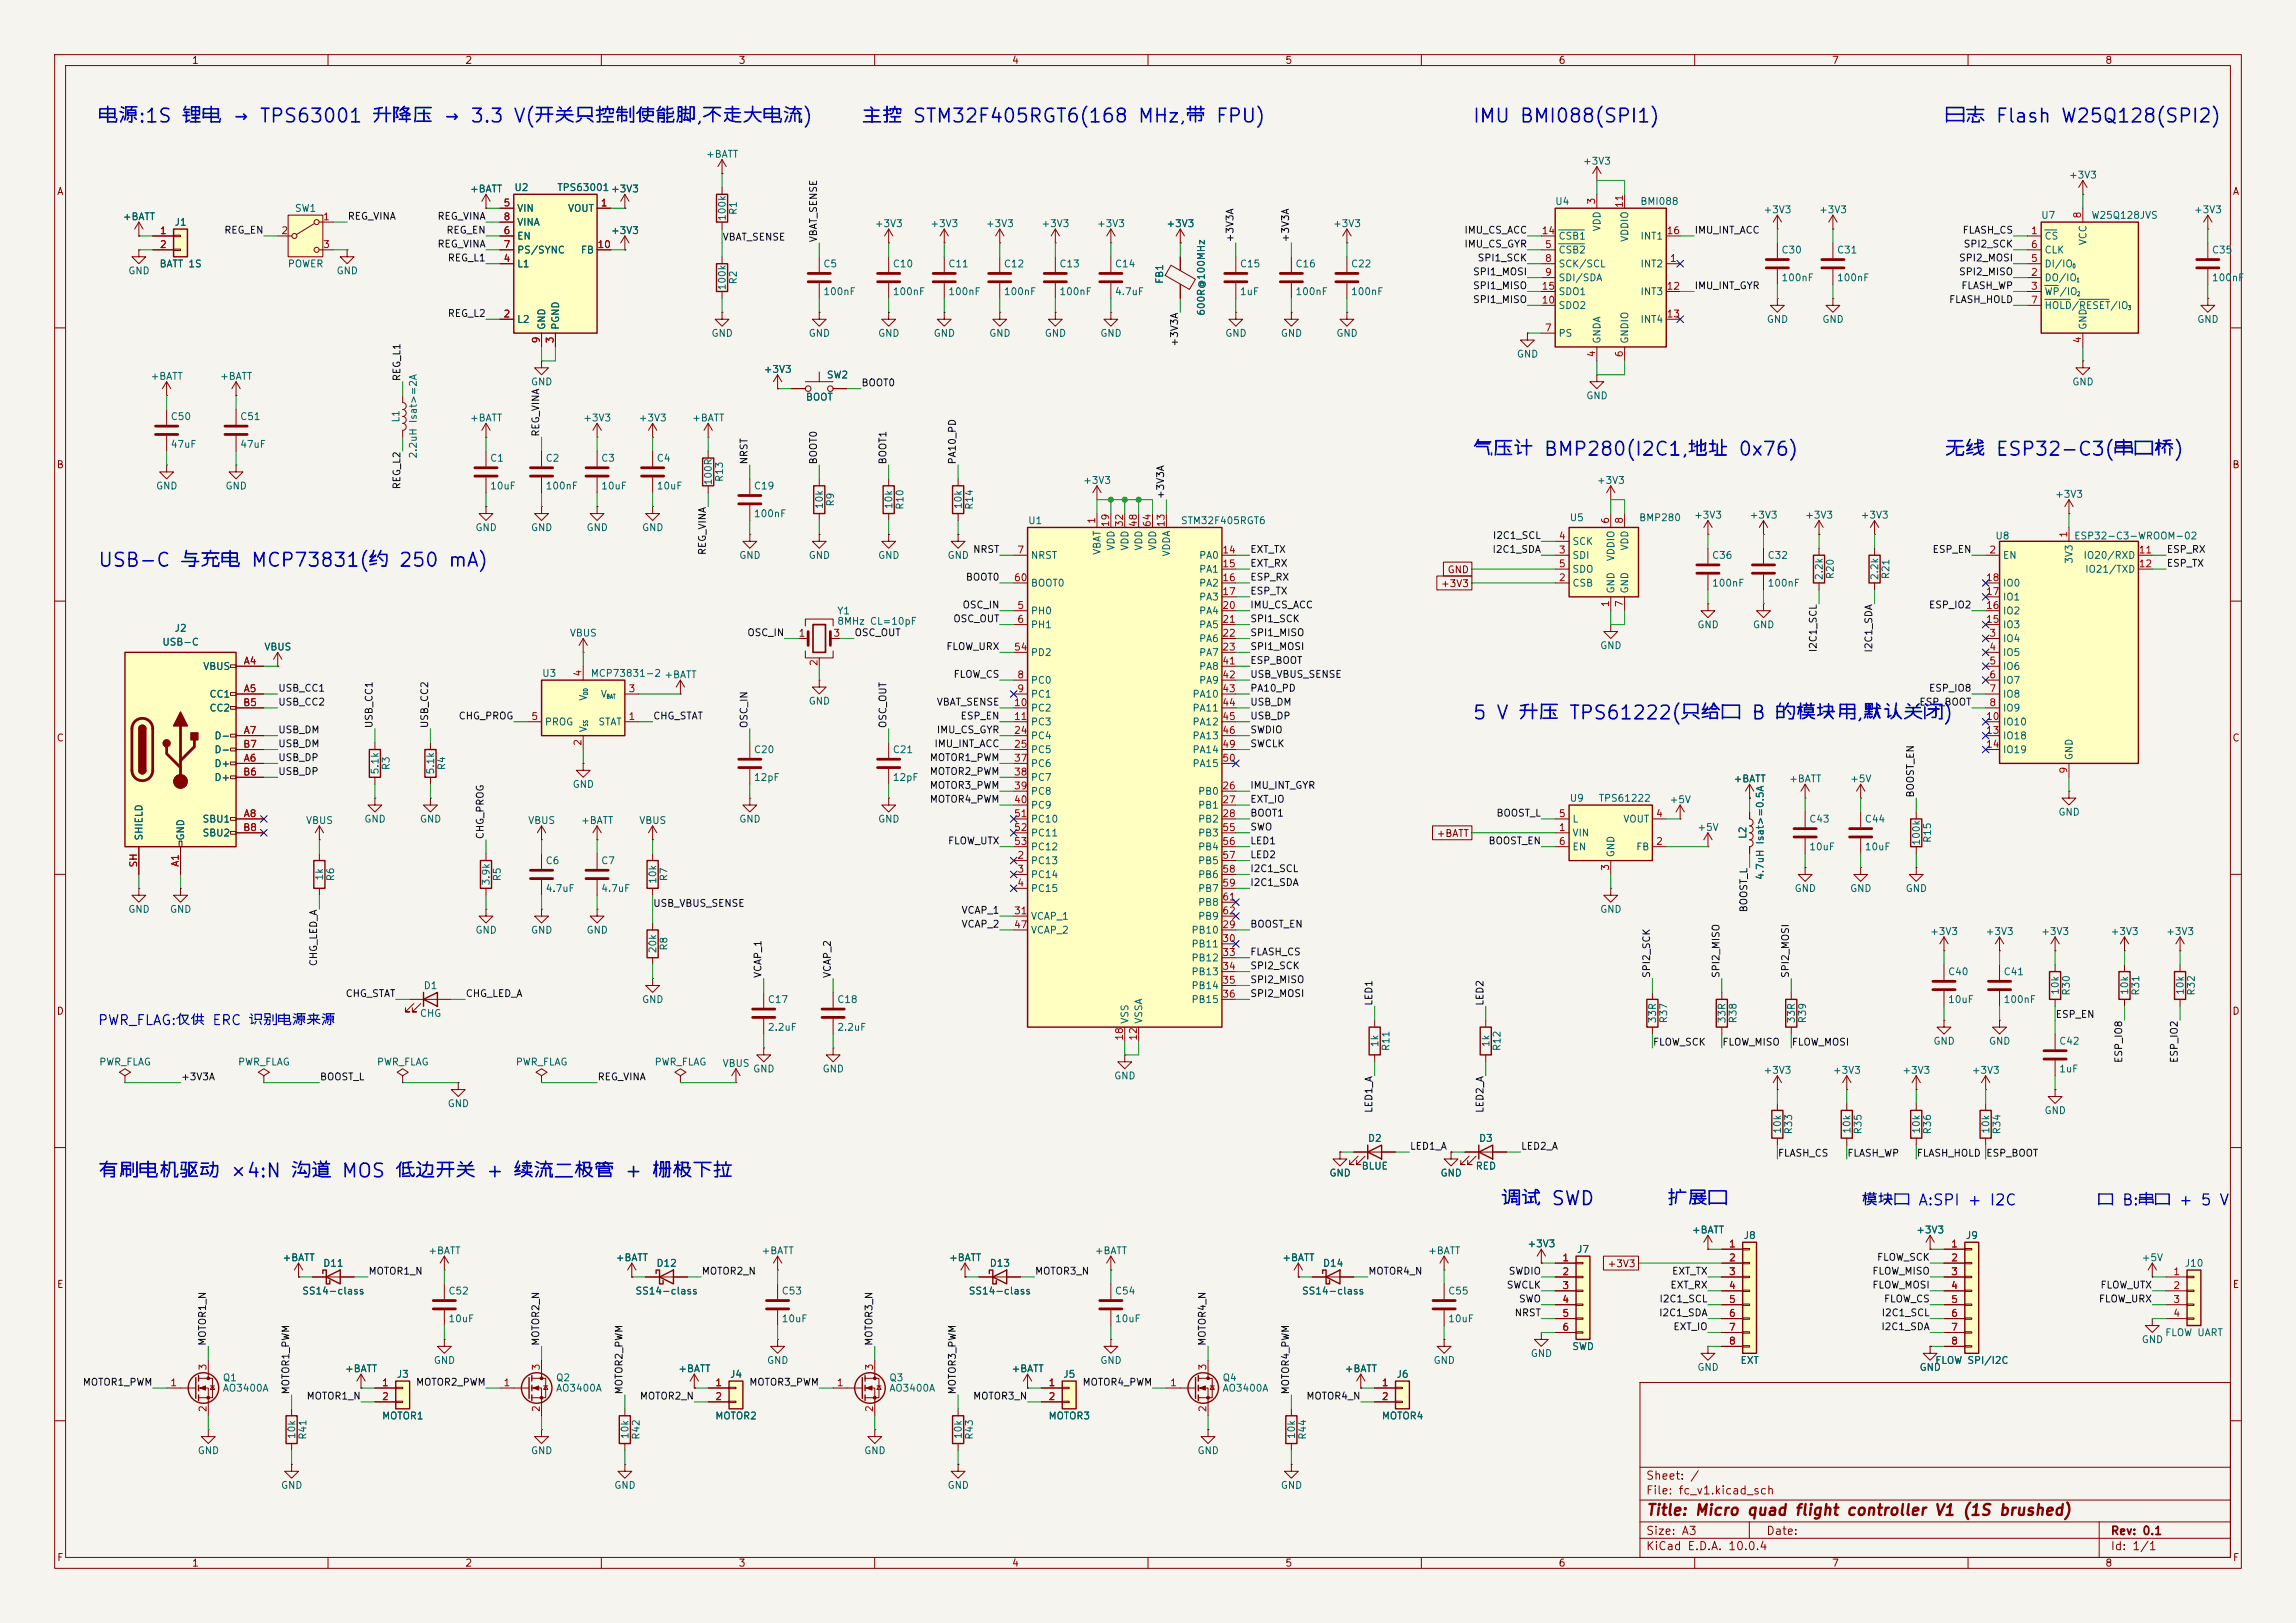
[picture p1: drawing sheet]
<svg xmlns="http://www.w3.org/2000/svg" width="420mm" height="297mm" viewBox="0 0 420 297" stroke-linecap="round" stroke-linejoin="round" font-family="sans-serif">
<defs><g id="words">
<g font-size="2.5" fill="#0000c2">
<text x="17.8" y="23.1">电源:1S 锂电 → TPS63001 升降压 → 3.3 V(开关只控制使能脚,不走大电流)</text>
<text x="157.5" y="23.1">主控 STM32F405RGT6(168 MHz,带 FPU)</text>
<text x="269.2" y="23.1">IMU BMI088(SPI1)</text>
<text x="355.6" y="23.1">日志 Flash W25Q128(SPI2)</text>
<text x="269.2" y="84">气压计 BMP280(I2C1,地址 0x76)</text>
<text x="355.6" y="84">无线 ESP32-C3(串口桥)</text>
<text x="17.8" y="104.3">USB-C 与充电 MCP73831(约 250 mA)</text>
<text x="269.2" y="132.3">5 V 升压 TPS61222(只给口 B 的模块用,默认关闭)</text>
<text x="17.8" y="216.1">有刷电机驱动 ×4:N 沟道 MOS 低边开关 + 续流二极管 + 栅极下拉</text>
<text x="274.3" y="221.2">调试 SWD</text>
<text x="304.8" y="221.2">扩展口</text>
</g>
<g font-size="2" fill="#0000c2">
<text x="340.4" y="221.1">模块口 A:SPI + I2C</text>
<text x="383.5" y="221.1">口 B:串口 + 5 V</text>
</g>
<text font-size="2" fill="#840000" x="301" y="277.8">Title: Micro quad flight controller V1 (1S brushed)</text>
<text font-size="1.8" fill="#0000c2" x="17.8" y="188">PWR_FLAG:仅供 ERC 识别电源来源</text>
<g font-size="1.5" fill="#840000">
<text x="301" y="273.8">File: fc_v1.kicad_sch</text>
<text x="301" y="271.1">Sheet: /</text>
<text x="301" y="281.2">Size: A3</text>
<text x="323" y="281.2">Date:</text>
<text x="386" y="281.2">Rev: 0.1</text>
<text x="301" y="284">KiCad E.D.A. 10.0.4</text>
<text x="386" y="284">Id: 1/1</text>
</g>
<g font-size="1.3" fill="#840000">
<text x="35" y="12">1</text>
<text x="85" y="12">2</text>
<text x="135" y="12">3</text>
<text x="185" y="12">4</text>
<text x="235" y="12">5</text>
<text x="285" y="12">6</text>
<text x="335" y="12">7</text>
<text x="385" y="12">8</text>
<text x="10.3" y="36">A</text>
<text x="408.3" y="36">A</text>
<text x="10.3" y="86">B</text>
<text x="408.2" y="86">B</text>
<text x="263.5" y="107.7">+3V3</text>
<text x="264.7" y="105.2">GND</text>
<text x="10.3" y="136">C</text>
<text x="408.2" y="136">C</text>
<text x="262.7" y="153.5">+BATT</text>
<text x="10.3" y="186">D</text>
<text x="408.2" y="186">D</text>
<text x="294" y="232.2">+3V3</text>
<text x="10.3" y="236">E</text>
<text x="408.3" y="236">E</text>
<text x="10.3" y="286">F</text>
<text x="35" y="287">1</text>
<text x="85" y="287">2</text>
<text x="135" y="287">3</text>
<text x="185" y="287">4</text>
<text x="235" y="287">5</text>
<text x="285" y="287">6</text>
<text x="335" y="287">7</text>
<text x="385" y="287">8</text>
<text x="408.3" y="286">F</text>
</g>
<g font-size="1.3" fill="#006464">
<text x="129" y="29.2">+BATT</text>
<text x="85.9" y="35.5">+BATT</text>
<text x="94" y="35.3">U2</text>
<text x="101.8" y="35.3">TPS63001+3V3</text>
<text x="289.5" y="30.4">+3V3</text>
<text x="378.4" y="33">+3V3</text>
<text x="22.4" y="40.6">+BATT</text>
<text x="31.8" y="41.6">J1</text>
<text x="53.8" y="39.1">SW1</text>
<text x="94.5" y="39.1">VIN</text>
<text x="94.5" y="41.6">VINA</text>
<text x="103.8" y="39.1">VOUT</text>
<text x="133.1" y="40.5" transform="rotate(-90 133.1 40.5)">100k</text>
<text x="135.1" y="39.4" transform="rotate(-90 135.1 39.4)">R1</text>
<text x="159.9" y="41.9">+3V3</text>
<text x="170.1" y="41.9">+3V3</text>
<text x="180.2" y="41.9">+3V3</text>
<text x="190.4" y="41.9">+3V3</text>
<text x="200.6" y="41.9">+3V3</text>
<text x="213.3" y="41.9">+3V3</text>
<text x="243.7" y="41.9">+3V3</text>
<text x="284.4" y="37.8">U4</text>
<text x="300" y="37.8">BMI088</text>
<text x="322.5" y="39.3">+3V3</text>
<text x="332.6" y="39.3">+3V3</text>
<text x="373.3" y="40.3">U7</text>
<text x="382.5" y="40.3">W25Q128JVS</text>
<text x="401.2" y="39.3">+3V3</text>
<text x="94.5" y="44.2">EN</text>
<text x="94.5" y="46.7">PS/SYNC</text>
<text x="106.2" y="46.7">FB</text>
<text x="111.7" y="43.1">+3V3</text>
<text x="285" y="46.7">CSB2</text>
<text x="285" y="44.2">CSB1</text>
<text x="293.1" y="42.4" transform="rotate(-90 293.1 42.4)">VDD</text>
<text x="298.2" y="44.4" transform="rotate(-90 298.2 44.4)">VDDIO</text>
<text x="300" y="44.2">INT1</text>
<text x="325.8" y="46.7">C30</text>
<text x="335.9" y="46.7">C31</text>
<text x="373.9" y="44.2">CS</text>
<text x="373.9" y="46.7">CLK</text>
<text x="382" y="45" transform="rotate(-90 382 45)">VCC</text>
<text x="404.5" y="46.7">C35</text>
<text x="23.4" y="50.5">GND</text>
<text x="29.1" y="49.2">BATT 1S</text>
<text x="52.5" y="49.2">POWER</text>
<text x="61.5" y="50.5">GND</text>
<text x="94.5" y="49.2">L1</text>
<text x="133.1" y="53.2" transform="rotate(-90 133.1 53.2)">100k</text>
<text x="135.1" y="52.1" transform="rotate(-90 135.1 52.1)">R2</text>
<text x="150.5" y="49.2">C5</text>
<text x="163.2" y="49.2">C10</text>
<text x="173.4" y="49.2">C11</text>
<text x="183.5" y="49.2">C12</text>
<text x="193.7" y="49.2">C13</text>
<text x="203.8" y="49.2">C14</text>
<text x="213.1" y="52.1" transform="rotate(-90 213.1 52.1)">FB1</text>
<text x="226.7" y="49.2">C15</text>
<text x="236.9" y="49.2">C16</text>
<text x="247" y="49.2">C22</text>
<text x="285" y="49.2">SCK/SCL</text>
<text x="285" y="51.8">SDI/SDA</text>
<text x="300" y="49.2">INT2</text>
<text x="325.8" y="51.8">100nF</text>
<text x="335.9" y="51.8">100nF</text>
<text x="373.9" y="51.8">DO/IO</text>
<text x="373.9" y="49.2">DI/IO</text>
<text x="404.5" y="51.8">100nF</text>
<text x="94.5" y="59.4">L2</text>
<text x="150.5" y="54.3">100nF</text>
<text x="163.2" y="54.3">100nF</text>
<text x="173.4" y="54.3">100nF</text>
<text x="183.5" y="54.3">100nF</text>
<text x="193.7" y="54.3">100nF</text>
<text x="203.8" y="54.3">4.7uF</text>
<text x="220.7" y="57.9" transform="rotate(-90 220.7 57.9)">600R@100MHz</text>
<text x="226.7" y="54.3">1uF</text>
<text x="236.9" y="54.3">100nF</text>
<text x="247" y="54.3">100nF</text>
<text x="285" y="56.9">SDO2</text>
<text x="285" y="54.3">SDO1</text>
<text x="300" y="54.3">INT3</text>
<text x="300" y="59.4">INT4</text>
<text x="323.1" y="59.4">GND</text>
<text x="333.2" y="59.4">GND</text>
<text x="373.9" y="54.3">WP/IO</text>
<text x="373.9" y="56.9">HOLD/RESET/IO</text>
<text x="401.8" y="59.4">GND</text>
<text x="100" y="60.5" transform="rotate(-90 100 60.5)">GND</text>
<text x="102.6" y="60.5" transform="rotate(-90 102.6 60.5)">PGND</text>
<text x="130" y="61.9">GND</text>
<text x="147.8" y="61.9">GND</text>
<text x="160.5" y="61.9">GND</text>
<text x="170.7" y="61.9">GND</text>
<text x="180.8" y="61.9">GND</text>
<text x="191" y="61.9">GND</text>
<text x="201.2" y="61.9">GND</text>
<text x="224" y="61.9">GND</text>
<text x="234.2" y="61.9">GND</text>
<text x="244.3" y="61.9">GND</text>
<text x="277.4" y="65.7">GND</text>
<text x="285" y="61.9">PS</text>
<text x="293.1" y="63" transform="rotate(-90 293.1 63)">GNDA</text>
<text x="298.2" y="63" transform="rotate(-90 298.2 63)">GNDIO</text>
<text x="382" y="60.5" transform="rotate(-90 382 60.5)">GND</text>
<text x="27.4" y="69.8">+BATT</text>
<text x="40.1" y="69.8">+BATT</text>
<text x="97" y="70.8">GND</text>
<text x="139.6" y="68.5">+3V3</text>
<text x="151.1" y="69.6">SW2</text>
<text x="379" y="70.8">GND</text>
<text x="31.1" y="77.2">C50</text>
<text x="43.8" y="77.2">C51</text>
<text x="73.4" y="77.4" transform="rotate(-90 73.4 77.4)">L1</text>
<text x="85.9" y="77.4">+BATT</text>
<text x="106.6" y="77.4">+3V3</text>
<text x="116.7" y="77.4">+3V3</text>
<text x="126.5" y="77.4">+BATT</text>
<text x="147.3" y="73.6">BOOT</text>
<text x="290.1" y="73.4">GND</text>
<text x="31.1" y="82.3">47uF</text>
<text x="43.8" y="82.3">47uF</text>
<text x="28.4" y="89.9">GND</text>
<text x="41.1" y="89.9">GND</text>
<text x="76.5" y="84" transform="rotate(-90 76.5 84)">2.2uH Isat&gt;=2A</text>
<text x="89.5" y="84.8">C1</text>
<text x="89.5" y="89.9">10uF</text>
<text x="99.7" y="84.8">C2</text>
<text x="99.7" y="89.9">100nF</text>
<text x="109.9" y="84.8">C3</text>
<text x="109.9" y="89.9">10uF</text>
<text x="120" y="84.8">C4</text>
<text x="120" y="89.9">10uF</text>
<text x="130.5" y="88.9" transform="rotate(-90 130.5 88.9)">100R</text>
<text x="132.5" y="88.3" transform="rotate(-90 132.5 88.3)">R13</text>
<text x="137.8" y="89.9">C19</text>
<text x="198" y="88.9">+3V3</text>
<text x="292" y="88.9">+3V3</text>
<text x="137.8" y="95">100nF</text>
<text x="150.8" y="93.3" transform="rotate(-90 150.8 93.3)">10k</text>
<text x="152.9" y="92.8" transform="rotate(-90 152.9 92.8)">R9</text>
<text x="163.5" y="93.3" transform="rotate(-90 163.5 93.3)">10k</text>
<text x="165.6" y="93.4" transform="rotate(-90 165.6 93.4)">R10</text>
<text x="176.2" y="93.3" transform="rotate(-90 176.2 93.3)">10k</text>
<text x="178.3" y="93.4" transform="rotate(-90 178.3 93.4)">R14</text>
<text x="287" y="95.7">U5</text>
<text x="299.7" y="95.7">BMP280</text>
<text x="309.8" y="95.2">+3V3</text>
<text x="319.9" y="95.2">+3V3</text>
<text x="330.1" y="95.2">+3V3</text>
<text x="340.3" y="95.2">+3V3</text>
<text x="375.8" y="91.4">+3V3</text>
<text x="86.9" y="97.5">GND</text>
<text x="97" y="97.5">GND</text>
<text x="107.2" y="97.5">GND</text>
<text x="117.3" y="97.5">GND</text>
<text x="188" y="96.2">U1</text>
<text x="201.6" y="101.6" transform="rotate(-90 201.6 101.6)">VBAT</text>
<text x="204.2" y="100.9" transform="rotate(-90 204.2 100.9)">VDD</text>
<text x="206.7" y="100.9" transform="rotate(-90 206.7 100.9)">VDD</text>
<text x="209.3" y="100.9" transform="rotate(-90 209.3 100.9)">VDD</text>
<text x="211.8" y="100.9" transform="rotate(-90 211.8 100.9)">VDD</text>
<text x="214.3" y="101.9" transform="rotate(-90 214.3 101.9)">VDDA</text>
<text x="215.9" y="96.2">STM32F405RGT6</text>
<text x="287.5" y="100">SCK</text>
<text x="298.2" y="100.9" transform="rotate(-90 298.2 100.9)">VDD</text>
<text x="364.9" y="99">U8</text>
<text x="379.3" y="99">ESP32-C3-WROOM-02</text>
<text x="135.1" y="102.6">GND</text>
<text x="147.8" y="102.6">GND</text>
<text x="160.5" y="102.6">GND</text>
<text x="173.2" y="102.6">GND</text>
<text x="188.5" y="102.6">NRST</text>
<text x="188.5" y="107.7">BOOT0</text>
<text x="219.2" y="102.6">PA0</text>
<text x="219.2" y="105.1">PA1</text>
<text x="219.2" y="107.7">PA2</text>
<text x="287.5" y="107.7">CSB</text>
<text x="287.5" y="102.6">SDI</text>
<text x="287.5" y="105.1">SDO</text>
<text x="295.6" y="102.8" transform="rotate(-90 295.6 102.8)">VDDIO</text>
<text x="313.1" y="107.7">100nF</text>
<text x="313.1" y="102.6">C36</text>
<text x="323.2" y="107.7">100nF</text>
<text x="323.2" y="102.6">C32</text>
<text x="333.7" y="106.3" transform="rotate(-90 333.7 106.3)">2.2k</text>
<text x="335.7" y="106.1" transform="rotate(-90 335.7 106.1)">R20</text>
<text x="343.9" y="106.3" transform="rotate(-90 343.9 106.3)">2.2k</text>
<text x="345.9" y="106.1" transform="rotate(-90 345.9 106.1)">R21</text>
<text x="366.3" y="102.6">EN</text>
<text x="366.3" y="107.7">IO0</text>
<text x="379.4" y="103.3" transform="rotate(-90 379.4 103.3)">3V3</text>
<text x="381" y="102.6">IO20/RXD</text>
<text x="381.3" y="105.1">IO21/TXD</text>
<text x="153" y="112.7">Y1</text>
<text x="188.5" y="112.7">PH0</text>
<text x="219.2" y="110.2">PA3</text>
<text x="219.2" y="112.7">PA4</text>
<text x="295.6" y="108.7" transform="rotate(-90 295.6 108.7)">GND</text>
<text x="298.2" y="108.7" transform="rotate(-90 298.2 108.7)">GND</text>
<text x="366.3" y="112.7">IO2</text>
<text x="366.3" y="110.2">IO1</text>
<text x="29.6" y="118.4">USB-C</text>
<text x="31.8" y="115.9">J2</text>
<text x="48.2" y="119.3">VBUS</text>
<text x="104.1" y="116.8">VBUS</text>
<text x="153" y="114.6">8MHz CL=10pF</text>
<text x="188.5" y="115.3">PH1</text>
<text x="219.2" y="115.3">PA5</text>
<text x="219.2" y="117.8">PA6</text>
<text x="292.6" y="119.1">GND</text>
<text x="310.4" y="115.3">GND</text>
<text x="320.5" y="115.3">GND</text>
<text x="366.3" y="117.8">IO4</text>
<text x="366.3" y="115.3">IO3</text>
<text x="37.1" y="122.9">VBUS</text>
<text x="99.1" y="124.2">U3</text>
<text x="108" y="124.2">MCP73831-2 +BATT</text>
<text x="188.5" y="125.4">PC0</text>
<text x="188.5" y="120.4">PD2</text>
<text x="219.2" y="120.4">PA7</text>
<text x="219.2" y="122.9">PA8</text>
<text x="219.2" y="125.4">PA9</text>
<text x="366.3" y="120.4">IO5</text>
<text x="366.3" y="122.9">IO6</text>
<text x="366.3" y="125.4">IO7</text>
<text x="38.2" y="128">CC1</text>
<text x="38.2" y="130.5">CC2</text>
<text x="107.7" y="128.3" transform="rotate(-90 107.7 128.3)">V</text>
<text x="109.8" y="128">V</text>
<text x="147.8" y="129.2">GND</text>
<text x="188.5" y="128">PC1</text>
<text x="188.5" y="130.5">PC2</text>
<text x="218" y="128">PA10</text>
<text x="218" y="130.5">PA11</text>
<text x="366.3" y="128">IO8</text>
<text x="366.3" y="130.5">IO9</text>
<text x="39.1" y="135.6">D-</text>
<text x="99.6" y="133.1">PROG</text>
<text x="107.7" y="134.1" transform="rotate(-90 107.7 134.1)">V</text>
<text x="109.4" y="133.1">STAT</text>
<text x="188.5" y="133.1">PC3</text>
<text x="188.5" y="135.6">PC4</text>
<text x="218" y="133.1">PA12</text>
<text x="218" y="135.6">PA13</text>
<text x="366.3" y="133.1">IO10</text>
<text x="366.3" y="135.6">IO18</text>
<text x="39.1" y="140.7">D+</text>
<text x="39.1" y="143.2">D+</text>
<text x="39.1" y="138.1">D-</text>
<text x="69.6" y="141.8" transform="rotate(-90 69.6 141.8)">5.1k</text>
<text x="71.6" y="141" transform="rotate(-90 71.6 141)">R3</text>
<text x="79.7" y="141.8" transform="rotate(-90 79.7 141.8)">5.1k</text>
<text x="81.7" y="141" transform="rotate(-90 81.7 141)">R4</text>
<text x="137.8" y="138.1">C20</text>
<text x="137.8" y="143.2">12pF</text>
<text x="163.2" y="138.1">C21</text>
<text x="163.2" y="143.2">12pF</text>
<text x="188.5" y="138.1">PC5</text>
<text x="188.5" y="140.7">PC6</text>
<text x="188.5" y="143.2">PC7</text>
<text x="218" y="138.1">PA14</text>
<text x="218" y="140.7">PA15</text>
<text x="317" y="143.5">+BATT</text>
<text x="327.2" y="143.5">+BATT</text>
<text x="338.3" y="143.5">+5V</text>
<text x="366.3" y="138.1">IO19</text>
<text x="379.4" y="139.2" transform="rotate(-90 379.4 139.2)">GND</text>
<text x="104.6" y="144.5">GND</text>
<text x="188.5" y="145.8">PC8</text>
<text x="188.5" y="148.3">PC9</text>
<text x="219.1" y="145.8">PB0</text>
<text x="219.1" y="148.3">PB1</text>
<text x="287" y="147">U9</text>
<text x="292.3" y="147">TPS61222</text>
<text x="305.3" y="147.3">+5V</text>
<text x="376.4" y="149.6">GND</text>
<text x="26.4" y="153.9" transform="rotate(-90 26.4 153.9)">SHIELD</text>
<text x="34" y="153.9" transform="rotate(-90 34 153.9)">GND</text>
<text x="36.9" y="150.8">SBU1</text>
<text x="36.9" y="153.4">SBU2</text>
<text x="55.9" y="151.1">VBUS</text>
<text x="66.5" y="150.8">GND</text>
<text x="76.7" y="150.8">GND</text>
<text x="96.5" y="151.1">VBUS</text>
<text x="106.2" y="151.1">+BATT</text>
<text x="116.8" y="151.1">VBUS</text>
<text x="135.1" y="150.8">GND</text>
<text x="160.5" y="150.8">GND</text>
<text x="188.5" y="150.8">PC10</text>
<text x="188.5" y="153.4">PC11</text>
<text x="188.5" y="155.9">PC12</text>
<text x="219.1" y="150.8">PB2</text>
<text x="219.1" y="153.4">PB3</text>
<text x="219.1" y="155.9">PB4</text>
<text x="287.5" y="153.4">VIN</text>
<text x="287.5" y="150.8">L</text>
<text x="287.5" y="155.9">EN</text>
<text x="296.8" y="150.8">VOUT</text>
<text x="299.2" y="155.9">FB</text>
<text x="310.4" y="152.4">+5V</text>
<text x="319.7" y="153.6" transform="rotate(-90 319.7 153.6)">L2</text>
<text x="330.8" y="150.8">C43</text>
<text x="330.8" y="155.9">10uF</text>
<text x="341" y="150.8">C44</text>
<text x="341" y="155.9">10uF</text>
<text x="351.5" y="154.8" transform="rotate(-90 351.5 154.8)">100k</text>
<text x="353.5" y="154.3" transform="rotate(-90 353.5 154.3)">R15</text>
<text x="59.4" y="161.2" transform="rotate(-90 59.4 161.2)">1k</text>
<text x="61.4" y="161.4" transform="rotate(-90 61.4 161.4)">R6</text>
<text x="91.9" y="161.4" transform="rotate(-90 91.9 161.4)">R5</text>
<text x="99.7" y="158.5">C6</text>
<text x="109.9" y="158.5">C7</text>
<text x="120.4" y="161.8" transform="rotate(-90 120.4 161.8)">10k</text>
<text x="122.4" y="161.4" transform="rotate(-90 122.4 161.4)">R7</text>
<text x="188.5" y="158.5">PC13</text>
<text x="188.5" y="161">PC14</text>
<text x="219.1" y="158.5">PB5</text>
<text x="219.1" y="161">PB6</text>
<text x="295.6" y="157" transform="rotate(-90 295.6 157)">GND</text>
<text x="322.9" y="161.1" transform="rotate(-90 322.9 161.1)">4.7uH Isat&gt;=0.5A</text>
<text x="23.4" y="167.3">GND</text>
<text x="31" y="167.3">GND</text>
<text x="89.9" y="162.1" transform="rotate(-90 89.9 162.1)">3.9k</text>
<text x="99.7" y="163.5">4.7uF</text>
<text x="109.9" y="163.5">4.7uF</text>
<text x="188.5" y="163.5">PC15</text>
<text x="219.1" y="163.5">PB7</text>
<text x="219.1" y="166.1">PB8</text>
<text x="292.6" y="167.3">GND</text>
<text x="328.2" y="163.5">GND</text>
<text x="338.3" y="163.5">GND</text>
<text x="348.5" y="163.5">GND</text>
<text x="86.9" y="171.2">GND</text>
<text x="97" y="171.2">GND</text>
<text x="107.2" y="171.2">GND</text>
<text x="188.5" y="168.6">VCAP_1</text>
<text x="188.5" y="171.2">VCAP_2</text>
<text x="217.8" y="171.2">PB10</text>
<text x="217.8" y="173.7">PB11</text>
<text x="219.1" y="168.6">PB9</text>
<text x="353" y="171.4">+3V3</text>
<text x="363.1" y="171.4">+3V3</text>
<text x="373.3" y="171.4">+3V3</text>
<text x="386" y="171.4">+3V3</text>
<text x="396.1" y="171.4">+3V3</text>
<text x="120.4" y="174.5" transform="rotate(-90 120.4 174.5)">20k</text>
<text x="122.4" y="174.1" transform="rotate(-90 122.4 174.1)">R8</text>
<text x="217.8" y="176.2">PB12</text>
<text x="217.8" y="178.8">PB13</text>
<text x="356.2" y="178.8">C40</text>
<text x="366.4" y="178.8">C41</text>
<text x="77.4" y="181.3">D1</text>
<text x="117.3" y="183.9">GND</text>
<text x="140.3" y="183.9">C17</text>
<text x="153" y="183.9">C18</text>
<text x="217.8" y="181.3">PB14</text>
<text x="217.8" y="183.9">PB15</text>
<text x="356.2" y="183.9">10uF</text>
<text x="366.4" y="183.9">100nF</text>
<text x="376.9" y="182.2" transform="rotate(-90 376.9 182.2)">10k</text>
<text x="378.9" y="182.3" transform="rotate(-90 378.9 182.3)">R30</text>
<text x="389.6" y="182.2" transform="rotate(-90 389.6 182.2)">10k</text>
<text x="391.6" y="182.3" transform="rotate(-90 391.6 182.3)">R31</text>
<text x="399.8" y="182.2" transform="rotate(-90 399.8 182.2)">10k</text>
<text x="401.8" y="182.3" transform="rotate(-90 401.8 182.3)">R32</text>
<text x="76.7" y="186.4">CHG</text>
<text x="140.3" y="188.9">2.2uF</text>
<text x="153" y="188.9">2.2uF</text>
<text x="206.7" y="187.5" transform="rotate(-90 206.7 187.5)">VSS</text>
<text x="209.3" y="187.5" transform="rotate(-90 209.3 187.5)">VSSA</text>
<text x="252.4" y="191.7" transform="rotate(-90 252.4 191.7)">1k</text>
<text x="272.8" y="191.7" transform="rotate(-90 272.8 191.7)">1k</text>
<text x="303.2" y="187.4" transform="rotate(-90 303.2 187.4)">33R</text>
<text x="305.3" y="187.4" transform="rotate(-90 305.3 187.4)">R37</text>
<text x="315.9" y="187.4" transform="rotate(-90 315.9 187.4)">33R</text>
<text x="318" y="187.4" transform="rotate(-90 318 187.4)">R38</text>
<text x="328.6" y="187.4" transform="rotate(-90 328.6 187.4)">33R</text>
<text x="330.7" y="187.4" transform="rotate(-90 330.7 187.4)">R39</text>
<text x="353.6" y="191.5">GND</text>
<text x="363.7" y="191.5">GND</text>
<text x="376.6" y="191.5">C42</text>
<text x="18" y="195.3">PWR_FLAG</text>
<text x="43.4" y="195.3">PWR_FLAG</text>
<text x="68.8" y="195.3">PWR_FLAG</text>
<text x="94.2" y="195.3">PWR_FLAG</text>
<text x="119.6" y="195.3">PWR_FLAG</text>
<text x="132.1" y="195.5">VBUS</text>
<text x="137.7" y="196.6">GND</text>
<text x="150.4" y="196.6">GND</text>
<text x="203.7" y="197.8">GND</text>
<text x="254.5" y="192.4" transform="rotate(-90 254.5 192.4)">R11</text>
<text x="274.8" y="192.4" transform="rotate(-90 274.8 192.4)">R12</text>
<text x="322.5" y="196.8">+3V3</text>
<text x="335.2" y="196.8">+3V3</text>
<text x="347.9" y="196.8">+3V3</text>
<text x="360.6" y="196.8">+3V3</text>
<text x="376.6" y="196.6">1uF</text>
<text x="81.8" y="202.9">GND</text>
<text x="250.1" y="209.3">D2</text>
<text x="270.4" y="209.3">D3</text>
<text x="326.1" y="207.6" transform="rotate(-90 326.1 207.6)">10k</text>
<text x="328.1" y="207.7" transform="rotate(-90 328.1 207.7)">R33</text>
<text x="338.8" y="207.6" transform="rotate(-90 338.8 207.6)">10k</text>
<text x="340.8" y="207.7" transform="rotate(-90 340.8 207.7)">R35</text>
<text x="351.5" y="207.6" transform="rotate(-90 351.5 207.6)">10k</text>
<text x="353.5" y="207.7" transform="rotate(-90 353.5 207.7)">R36</text>
<text x="364.2" y="207.6" transform="rotate(-90 364.2 207.6)">10k</text>
<text x="366.2" y="207.7" transform="rotate(-90 366.2 207.7)">R34</text>
<text x="373.9" y="204.2">GND</text>
<text x="243.1" y="215.6">GND</text>
<text x="249" y="214.3">BLUE</text>
<text x="263.4" y="215.6">GND</text>
<text x="269.8" y="214.3">RED</text>
<text x="309.4" y="226">+BATT</text>
<text x="318.8" y="227">J8</text>
<text x="350.4" y="226">+3V3</text>
<text x="359.5" y="227">J9</text>
<text x="51.6" y="231.1">+BATT</text>
<text x="59" y="232.1">D11</text>
<text x="78.2" y="229.8">+BATT</text>
<text x="112.5" y="231.1">+BATT</text>
<text x="120" y="232.1">D12</text>
<text x="139.2" y="229.8">+BATT</text>
<text x="173.5" y="231.1">+BATT</text>
<text x="180.9" y="232.1">D13</text>
<text x="200.2" y="229.8">+BATT</text>
<text x="234.5" y="231.1">+BATT</text>
<text x="241.9" y="232.1">D14</text>
<text x="261.1" y="229.8">+BATT</text>
<text x="279.3" y="228.6">+3V3</text>
<text x="288.4" y="229.6">J7</text>
<text x="391.7" y="231.1">+5V</text>
<text x="399.5" y="232.1">J10</text>
<text x="55.2" y="237.2">SS14-class</text>
<text x="81.9" y="237.2">C52</text>
<text x="116.1" y="237.2">SS14-class</text>
<text x="142.9" y="237.2">C53</text>
<text x="177.1" y="237.2">SS14-class</text>
<text x="203.8" y="237.2">C54</text>
<text x="238.1" y="237.2">SS14-class</text>
<text x="264.8" y="237.2">C55</text>
<text x="81.9" y="242.3">10uF</text>
<text x="142.9" y="242.3">10uF</text>
<text x="203.8" y="242.3">10uF</text>
<text x="264.8" y="242.3">10uF</text>
<text x="396" y="244.8">FLOW UART</text>
<text x="63" y="251.4">+BATT</text>
<text x="79.2" y="249.9">GND</text>
<text x="124" y="251.4">+BATT</text>
<text x="140.2" y="249.9">GND</text>
<text x="184.9" y="251.4">+BATT</text>
<text x="201.2" y="249.9">GND</text>
<text x="245.9" y="251.4">+BATT</text>
<text x="262.1" y="249.9">GND</text>
<text x="279.9" y="248.6">GND</text>
<text x="287.5" y="247.4">SWD</text>
<text x="310.4" y="251.2">GND</text>
<text x="318.3" y="249.9">EXT</text>
<text x="351" y="251.2">GND</text>
<text x="353.9" y="249.9">FLOW SPI/I2C</text>
<text x="391.7" y="246.1">GND</text>
<text x="40.6" y="255">AO3400A</text>
<text x="40.6" y="253.1">Q1</text>
<text x="72.5" y="252.4">J3</text>
<text x="101.6" y="255">AO3400A</text>
<text x="101.6" y="253.1">Q2</text>
<text x="133.4" y="252.4">J4</text>
<text x="162.6" y="255">AO3400A</text>
<text x="162.6" y="253.1">Q3</text>
<text x="194.4" y="252.4">J5</text>
<text x="223.5" y="255">AO3400A</text>
<text x="223.5" y="253.1">Q4</text>
<text x="255.3" y="252.4">J6</text>
<text x="54.3" y="263.4" transform="rotate(-90 54.3 263.4)">10k</text>
<text x="56.3" y="263.6" transform="rotate(-90 56.3 263.6)">R41</text>
<text x="69.8" y="260.1">MOTOR1</text>
<text x="115.3" y="263.4" transform="rotate(-90 115.3 263.4)">10k</text>
<text x="117.3" y="263.6" transform="rotate(-90 117.3 263.6)">R42</text>
<text x="130.7" y="260.1">MOTOR2</text>
<text x="176.2" y="263.4" transform="rotate(-90 176.2 263.4)">10k</text>
<text x="178.3" y="263.6" transform="rotate(-90 178.3 263.6)">R43</text>
<text x="191.7" y="260.1">MOTOR3</text>
<text x="237.2" y="263.4" transform="rotate(-90 237.2 263.4)">10k</text>
<text x="239.2" y="263.6" transform="rotate(-90 239.2 263.6)">R44</text>
<text x="252.7" y="260.1">MOTOR4</text>
<text x="36.1" y="266.4">GND</text>
<text x="97" y="266.4">GND</text>
<text x="158" y="266.4">GND</text>
<text x="218.9" y="266.4">GND</text>
<text x="51.3" y="272.8">GND</text>
<text x="112.3" y="272.8">GND</text>
<text x="173.2" y="272.8">GND</text>
<text x="234.2" y="272.8">GND</text>
</g>
<g font-size="1.3" fill="#a90000">
<text x="59" y="40.6">1</text>
<text x="92" y="38.1">5</text>
<text x="92" y="40.6">8</text>
<text x="109.8" y="38.1">1</text>
<text x="292.1" y="37.5" transform="rotate(-90 292.1 37.5)">3</text>
<text x="297.2" y="38.1" transform="rotate(-90 297.2 38.1)">11</text>
<text x="381" y="40.1" transform="rotate(-90 381 40.1)">8</text>
<text x="29.1" y="43.2">1</text>
<text x="29.1" y="45.7">2</text>
<text x="51.4" y="43.2">2</text>
<text x="59" y="45.7">3</text>
<text x="92" y="43.2">6</text>
<text x="92" y="45.7">7</text>
<text x="109.2" y="45.7">10</text>
<text x="281.9" y="43.2">14</text>
<text x="282.5" y="45.7">5</text>
<text x="304.8" y="43.2">16</text>
<text x="371.4" y="43.2">1</text>
<text x="371.4" y="45.7">6</text>
<text x="92" y="48.2">4</text>
<text x="281.9" y="53.3">15</text>
<text x="282.5" y="48.2">8</text>
<text x="282.5" y="50.8">9</text>
<text x="304.8" y="53.3">12</text>
<text x="305.4" y="48.2">1</text>
<text x="371.4" y="50.8">2</text>
<text x="371.4" y="53.3">3</text>
<text x="371.4" y="48.2">5</text>
<text x="92" y="58.4">2</text>
<text x="281.9" y="55.9">10</text>
<text x="304.8" y="58.4">13</text>
<text x="371.4" y="55.9">7</text>
<text x="99" y="62.9" transform="rotate(-90 99 62.9)">9</text>
<text x="101.6" y="62.9" transform="rotate(-90 101.6 62.9)">3</text>
<text x="282.5" y="60.9">7</text>
<text x="292.1" y="65.5" transform="rotate(-90 292.1 65.5)">4</text>
<text x="297.2" y="65.5" transform="rotate(-90 297.2 65.5)">6</text>
<text x="381" y="62.9" transform="rotate(-90 381 62.9)">4</text>
<text x="200.6" y="96" transform="rotate(-90 200.6 96)">1</text>
<text x="294.6" y="96" transform="rotate(-90 294.6 96)">6</text>
<text x="297.2" y="96" transform="rotate(-90 297.2 96)">8</text>
<text x="186" y="101.6">7</text>
<text x="203.2" y="96.6" transform="rotate(-90 203.2 96.6)">19</text>
<text x="205.7" y="96.6" transform="rotate(-90 205.7 96.6)">32</text>
<text x="208.3" y="96.6" transform="rotate(-90 208.3 96.6)">48</text>
<text x="210.8" y="96.6" transform="rotate(-90 210.8 96.6)">64</text>
<text x="213.3" y="96.6" transform="rotate(-90 213.3 96.6)">13</text>
<text x="223.5" y="101.6">14</text>
<text x="285" y="101.6">3</text>
<text x="285" y="99">4</text>
<text x="363.8" y="101.6">2</text>
<text x="378.4" y="98.5" transform="rotate(-90 378.4 98.5)">1</text>
<text x="391.1" y="101.6">11</text>
<text x="185.4" y="106.7">60</text>
<text x="223.5" y="104.1">15</text>
<text x="223.5" y="106.7">16</text>
<text x="285" y="106.7">2</text>
<text x="285" y="104.1">5</text>
<text x="363.2" y="106.7">18</text>
<text x="391.1" y="104.1">12</text>
<text x="186" y="111.7">5</text>
<text x="223.5" y="109.2">17</text>
<text x="223.5" y="111.7">20</text>
<text x="294.6" y="111.2" transform="rotate(-90 294.6 111.2)">1</text>
<text x="297.2" y="111.2" transform="rotate(-90 297.2 111.2)">7</text>
<text x="363.2" y="111.7">16</text>
<text x="363.2" y="109.2">17</text>
<text x="146" y="116.8">1</text>
<text x="152.3" y="116.8">3</text>
<text x="185.4" y="119.4">54</text>
<text x="186" y="114.3">6</text>
<text x="223.5" y="114.3">21</text>
<text x="223.5" y="116.8">22</text>
<text x="223.5" y="119.4">23</text>
<text x="363.2" y="114.3">15</text>
<text x="363.8" y="116.8">3</text>
<text x="363.8" y="119.4">4</text>
<text x="44.5" y="121.9">A4</text>
<text x="106.7" y="123.9" transform="rotate(-90 106.7 123.9)">4</text>
<text x="149.8" y="122" transform="rotate(-90 149.8 122)">2</text>
<text x="186" y="124.4">8</text>
<text x="223.5" y="121.9">41</text>
<text x="223.5" y="124.4">42</text>
<text x="363.8" y="121.9">5</text>
<text x="363.8" y="124.4">6</text>
<text x="44.4" y="129.5">B5</text>
<text x="44.5" y="127">A5</text>
<text x="114.9" y="127">3</text>
<text x="185.4" y="129.5">10</text>
<text x="186" y="127">9</text>
<text x="223.5" y="127">43</text>
<text x="223.5" y="129.5">44</text>
<text x="363.8" y="127">7</text>
<text x="363.8" y="129.5">8</text>
<text x="44.4" y="137.1">B7</text>
<text x="44.5" y="134.6">A7</text>
<text x="97.1" y="132.1">5</text>
<text x="106.7" y="136.6" transform="rotate(-90 106.7 136.6)">2</text>
<text x="114.9" y="132.1">1</text>
<text x="185.4" y="132.1">11</text>
<text x="185.4" y="134.6">24</text>
<text x="185.4" y="137.1">25</text>
<text x="223.5" y="132.1">45</text>
<text x="223.5" y="134.6">46</text>
<text x="223.5" y="137.1">49</text>
<text x="363.2" y="132.1">10</text>
<text x="363.2" y="134.6">13</text>
<text x="363.2" y="137.1">14</text>
<text x="44.4" y="142.2">B6</text>
<text x="44.5" y="139.7">A6</text>
<text x="185.4" y="139.7">37</text>
<text x="185.4" y="142.2">38</text>
<text x="223.5" y="139.7">50</text>
<text x="378.4" y="141.7" transform="rotate(-90 378.4 141.7)">9</text>
<text x="44.5" y="149.8">A8</text>
<text x="185.4" y="144.8">39</text>
<text x="185.4" y="147.3">40</text>
<text x="185.4" y="149.8">51</text>
<text x="223.5" y="144.8">26</text>
<text x="223.5" y="147.3">27</text>
<text x="223.5" y="149.8">28</text>
<text x="285" y="149.8">5</text>
<text x="302.8" y="149.8">4</text>
<text x="44.4" y="152.4">B8</text>
<text x="185.4" y="152.4">52</text>
<text x="185.4" y="154.9">53</text>
<text x="223.5" y="152.4">55</text>
<text x="223.5" y="154.9">56</text>
<text x="285" y="152.4">1</text>
<text x="285" y="154.9">6</text>
<text x="302.8" y="154.9">2</text>
<text x="25.4" y="158.9" transform="rotate(-90 25.4 158.9)">SH</text>
<text x="33" y="158.7" transform="rotate(-90 33 158.7)">A1</text>
<text x="186" y="157.5">2</text>
<text x="186" y="160">3</text>
<text x="223.5" y="157.5">57</text>
<text x="223.5" y="160">58</text>
<text x="294.6" y="159.5" transform="rotate(-90 294.6 159.5)">3</text>
<text x="185.4" y="167.6">31</text>
<text x="186" y="162.5">4</text>
<text x="223.5" y="162.5">59</text>
<text x="223.5" y="165.1">61</text>
<text x="223.5" y="167.6">62</text>
<text x="185.4" y="170.2">47</text>
<text x="223.5" y="170.2">29</text>
<text x="223.5" y="172.7">30</text>
<text x="223.5" y="175.2">33</text>
<text x="223.5" y="177.8">34</text>
<text x="223.5" y="180.3">35</text>
<text x="223.5" y="182.9">36</text>
<text x="205.7" y="190.5" transform="rotate(-90 205.7 190.5)">18</text>
<text x="208.3" y="190.5" transform="rotate(-90 208.3 190.5)">12</text>
<text x="285.7" y="231.1">1</text>
<text x="285.7" y="233.7">2</text>
<text x="316.2" y="228.6">1</text>
<text x="316.2" y="231.1">2</text>
<text x="316.2" y="233.7">3</text>
<text x="356.8" y="228.6">1</text>
<text x="356.8" y="231.1">2</text>
<text x="356.8" y="233.7">3</text>
<text x="397.4" y="233.7">1</text>
<text x="285.7" y="236.2">3</text>
<text x="285.7" y="238.7">4</text>
<text x="316.2" y="236.2">4</text>
<text x="316.2" y="238.7">5</text>
<text x="356.8" y="236.2">4</text>
<text x="356.8" y="238.7">5</text>
<text x="397.4" y="236.2">2</text>
<text x="397.4" y="238.7">3</text>
<text x="285.7" y="241.3">5</text>
<text x="285.7" y="243.8">6</text>
<text x="316.2" y="241.3">6</text>
<text x="316.2" y="243.8">7</text>
<text x="356.8" y="241.3">6</text>
<text x="356.8" y="243.8">7</text>
<text x="397.4" y="241.3">4</text>
<text x="38.1" y="250.9" transform="rotate(-90 38.1 250.9)">3</text>
<text x="99" y="250.9" transform="rotate(-90 99 250.9)">3</text>
<text x="160" y="250.9" transform="rotate(-90 160 250.9)">3</text>
<text x="221" y="250.9" transform="rotate(-90 221 250.9)">3</text>
<text x="316.2" y="246.4">8</text>
<text x="356.8" y="246.4">8</text>
<text x="31" y="254">1</text>
<text x="69.8" y="254">1</text>
<text x="69.8" y="256.5">2</text>
<text x="92" y="254">1</text>
<text x="130.7" y="254">1</text>
<text x="130.7" y="256.5">2</text>
<text x="153" y="254">1</text>
<text x="191.7" y="254">1</text>
<text x="191.7" y="256.5">2</text>
<text x="213.9" y="254">1</text>
<text x="252.7" y="254">1</text>
<text x="252.7" y="256.5">2</text>
<text x="38.1" y="258.5" transform="rotate(-90 38.1 258.5)">2</text>
<text x="99" y="258.5" transform="rotate(-90 99 258.5)">2</text>
<text x="160" y="258.5" transform="rotate(-90 160 258.5)">2</text>
<text x="221" y="258.5" transform="rotate(-90 221 258.5)">2</text>
</g>
<g font-size="1.3" fill="#0f0f0f">
<text x="63.5" y="40.5">REG_VINA</text>
<text x="79.9" y="40.5">REG_VINA</text>
<text x="40.9" y="43.1">REG_EN</text>
<text x="79.9" y="45.6">REG_VINA</text>
<text x="81.6" y="43.1">REG_EN</text>
<text x="132.1" y="44.3">VBAT_SENSE</text>
<text x="149.7" y="44.4" transform="rotate(-90 149.7 44.4)">VBAT_SENSE</text>
<text x="225.9" y="44.4" transform="rotate(-90 225.9 44.4)">+3V3A</text>
<text x="236.1" y="44.4" transform="rotate(-90 236.1 44.4)">+3V3A</text>
<text x="267.8" y="43.1">IMU_CS_ACC</text>
<text x="267.8" y="45.6">IMU_CS_GYR</text>
<text x="309.9" y="43.1">IMU_INT_ACC</text>
<text x="358.9" y="43.1">FLASH_CS</text>
<text x="359.1" y="45.6">SPI2_SCK</text>
<text x="81.8" y="48.1">REG_L1</text>
<text x="269.3" y="50.7">SPI1_MOSI</text>
<text x="269.3" y="53.2">SPI1_MISO</text>
<text x="270.2" y="48.1">SPI1_SCK</text>
<text x="309.9" y="53.2">IMU_INT_GYR</text>
<text x="358.2" y="48.1">SPI2_MOSI</text>
<text x="358.2" y="50.7">SPI2_MISO</text>
<text x="358.7" y="53.2">FLASH_WP</text>
<text x="81.8" y="58.3">REG_L2</text>
<text x="269.3" y="55.8">SPI1_MISO</text>
<text x="356.4" y="55.8">FLASH_HOLD</text>
<text x="215.8" y="63.5" transform="rotate(-90 215.8 63.5)">+3V3A</text>
<text x="73.5" y="69.8" transform="rotate(-90 73.5 69.8)">REG_L1</text>
<text x="157.5" y="71">BOOT0</text>
<text x="98.9" y="80" transform="rotate(-90 98.9 80)">REG_VINA</text>
<text x="73.5" y="89.6" transform="rotate(-90 73.5 89.6)">REG_L2</text>
<text x="137" y="85.1" transform="rotate(-90 137 85.1)">NRST</text>
<text x="149.7" y="85.1" transform="rotate(-90 149.7 85.1)">BOOT0</text>
<text x="162.4" y="85.1" transform="rotate(-90 162.4 85.1)">BOOT1</text>
<text x="175.1" y="85.1" transform="rotate(-90 175.1 85.1)">PA10_PD</text>
<text x="213.2" y="91.4" transform="rotate(-90 213.2 91.4)">+3V3A</text>
<text x="129.4" y="101.7" transform="rotate(-90 129.4 101.7)">REG_VINA</text>
<text x="177.9" y="101.5">NRST</text>
<text x="228.6" y="101.5">EXT_TX</text>
<text x="272.9" y="101.5">I2C1_SDA</text>
<text x="273" y="98.9">I2C1_SCL</text>
<text x="353.4" y="101.5">ESP_EN</text>
<text x="396.2" y="101.5">ESP_RX</text>
<text x="176.6" y="106.6">BOOT0</text>
<text x="228.6" y="104">EXT_RX</text>
<text x="228.6" y="106.6">ESP_RX</text>
<text x="396.2" y="104">ESP_TX</text>
<text x="176" y="111.6">OSC_IN</text>
<text x="228.6" y="109.1">ESP_TX</text>
<text x="228.6" y="111.6">IMU_CS_ACC</text>
<text x="352.7" y="111.6">ESP_IO2</text>
<text x="136.6" y="116.7">OSC_IN</text>
<text x="156.2" y="116.7">OSC_OUT</text>
<text x="173" y="119.3">FLOW_URX</text>
<text x="174.3" y="114.2">OSC_OUT</text>
<text x="228.6" y="114.2">SPI1_SCK</text>
<text x="228.6" y="116.7">SPI1_MISO</text>
<text x="228.6" y="119.3">SPI1_MOSI</text>
<text x="332.6" y="119.5" transform="rotate(-90 332.6 119.5)">I2C1_SCL</text>
<text x="342.8" y="119.5" transform="rotate(-90 342.8 119.5)">I2C1_SDA</text>
<text x="174.3" y="124.3">FLOW_CS</text>
<text x="228.6" y="121.8">ESP_BOOT</text>
<text x="228.6" y="124.3">USB_VBUS_SENSE</text>
<text x="50.8" y="126.9">USB_CC1</text>
<text x="50.8" y="129.4">USB_CC2</text>
<text x="83.8" y="132">CHG_PROG</text>
<text x="119.4" y="132">CHG_STAT</text>
<text x="171.2" y="129.4">VBAT_SENSE</text>
<text x="175.6" y="132">ESP_EN</text>
<text x="228.6" y="126.9">PA10_PD</text>
<text x="228.6" y="129.4">USB_DM</text>
<text x="228.6" y="132">USB_DP</text>
<text x="351" y="129.4">ESP_BOOT</text>
<text x="352.7" y="126.9">ESP_IO8</text>
<text x="50.8" y="134.5">USB_DM</text>
<text x="50.8" y="137">USB_DM</text>
<text x="68.5" y="133.3" transform="rotate(-90 68.5 133.3)">USB_CC1</text>
<text x="78.6" y="133.3" transform="rotate(-90 78.6 133.3)">USB_CC2</text>
<text x="137" y="133.3" transform="rotate(-90 137 133.3)">OSC_IN</text>
<text x="162.4" y="133.3" transform="rotate(-90 162.4 133.3)">OSC_OUT</text>
<text x="170.8" y="137">IMU_INT_ACC</text>
<text x="171.2" y="134.5">IMU_CS_GYR</text>
<text x="228.6" y="134.5">SWDIO</text>
<text x="228.6" y="137">SWCLK</text>
<text x="50.8" y="139.6">USB_DP</text>
<text x="50.8" y="142.1">USB_DP</text>
<text x="170" y="139.6">MOTOR1_PWM</text>
<text x="170" y="142.1">MOTOR2_PWM</text>
<text x="170" y="144.7">MOTOR3_PWM</text>
<text x="170" y="147.2">MOTOR4_PWM</text>
<text x="228.6" y="144.7">IMU_INT_GYR</text>
<text x="228.6" y="147.2">EXT_IO</text>
<text x="228.6" y="149.7">BOOT1</text>
<text x="273.6" y="149.7">BOOST_L</text>
<text x="350.4" y="146" transform="rotate(-90 350.4 146)">BOOST_EN</text>
<text x="88.8" y="153.7" transform="rotate(-90 88.8 153.7)">CHG_PROG</text>
<text x="173.3" y="154.8">FLOW_UTX</text>
<text x="228.6" y="152.3">SWO</text>
<text x="228.6" y="154.8">LED1</text>
<text x="272.2" y="154.8">BOOST_EN</text>
<text x="228.6" y="157.4">LED2</text>
<text x="228.6" y="159.9">I2C1_SCL</text>
<text x="119.4" y="166.2">USB_VBUS_SENSE</text>
<text x="175.8" y="167.5">VCAP_1</text>
<text x="228.6" y="162.4">I2C1_SDA</text>
<text x="319.9" y="167.1" transform="rotate(-90 319.9 167.1)">BOOST_L</text>
<text x="175.8" y="170.1">VCAP_2</text>
<text x="228.6" y="170.1">BOOST_EN</text>
<text x="58.3" y="176.9" transform="rotate(-90 58.3 176.9)">CHG_LED_A</text>
<text x="139.6" y="179.1" transform="rotate(-90 139.6 179.1)">VCAP_1</text>
<text x="152.3" y="179.1" transform="rotate(-90 152.3 179.1)">VCAP_2</text>
<text x="228.6" y="175.1">FLASH_CS</text>
<text x="228.6" y="177.7">SPI2_SCK</text>
<text x="302.1" y="179.1" transform="rotate(-90 302.1 179.1)">SPI2_SCK</text>
<text x="314.8" y="179.1" transform="rotate(-90 314.8 179.1)">SPI2_MISO</text>
<text x="327.5" y="179.1" transform="rotate(-90 327.5 179.1)">SPI2_MOSI</text>
<text x="63.1" y="182.8">CHG_STAT</text>
<text x="85.1" y="182.8">CHG_LED_A</text>
<text x="228.6" y="180.2">SPI2_MISO</text>
<text x="228.6" y="182.8">SPI2_MOSI</text>
<text x="251.3" y="184.1" transform="rotate(-90 251.3 184.1)">LED1</text>
<text x="271.7" y="184.1" transform="rotate(-90 271.7 184.1)">LED2</text>
<text x="302.3" y="191.6">FLOW_SCK</text>
<text x="315" y="191.6">FLOW_MISO</text>
<text x="327.7" y="191.6">FLOW_MOSI</text>
<text x="375.9" y="186.6">ESP_EN</text>
<text x="33" y="198">+3V3A</text>
<text x="58.4" y="198">BOOST_L</text>
<text x="109.2" y="198">REG_VINA</text>
<text x="388.5" y="194.6" transform="rotate(-90 388.5 194.6)">ESP_IO8</text>
<text x="398.7" y="194.6" transform="rotate(-90 398.7 194.6)">ESP_IO2</text>
<text x="251.3" y="203.8" transform="rotate(-90 251.3 203.8)">LED1_A</text>
<text x="271.7" y="203.8" transform="rotate(-90 271.7 203.8)">LED2_A</text>
<text x="257.8" y="210.7">LED1_A</text>
<text x="278.1" y="210.7">LED2_A</text>
<text x="325.1" y="212">FLASH_CS</text>
<text x="337.8" y="212">FLASH_WP</text>
<text x="350.5" y="212">FLASH_HOLD ESP_BOOT</text>
<text x="67.3" y="233.6">MOTOR1_N</text>
<text x="128.3" y="233.6">MOTOR2_N</text>
<text x="189.2" y="233.6">MOTOR3_N</text>
<text x="250.2" y="233.6">MOTOR4_N</text>
<text x="275.9" y="233.6">SWDIO</text>
<text x="305.7" y="233.6">EXT_TX</text>
<text x="342.4" y="233.6">FLOW_MISO</text>
<text x="343.2" y="231">FLOW_SCK</text>
<text x="275.5" y="236.1">SWCLK</text>
<text x="277.7" y="238.6">SWO</text>
<text x="303.4" y="238.6">I2C1_SCL</text>
<text x="305.4" y="236.1">EXT_RX</text>
<text x="342.4" y="236.1">FLOW_MOSI</text>
<text x="344.5" y="238.6">FLOW_CS</text>
<text x="383.8" y="238.6">FLOW_URX</text>
<text x="384.1" y="236.1">FLOW_UTX</text>
<text x="277" y="241.2">NRST</text>
<text x="303.4" y="241.2">I2C1_SDA</text>
<text x="306" y="243.7">EXT_IO</text>
<text x="344" y="243.7">I2C1_SDA</text>
<text x="344.1" y="241.2">I2C1_SCL</text>
<text x="38" y="246.4" transform="rotate(-90 38 246.4)">MOTOR1_N</text>
<text x="98.9" y="246.4" transform="rotate(-90 98.9 246.4)">MOTOR2_N</text>
<text x="159.9" y="246.4" transform="rotate(-90 159.9 246.4)">MOTOR3_N</text>
<text x="220.9" y="246.4" transform="rotate(-90 220.9 246.4)">MOTOR4_N</text>
<text x="15" y="253.9">MOTOR1_PWM</text>
<text x="53.2" y="255.3" transform="rotate(-90 53.2 255.3)">MOTOR1_PWM</text>
<text x="56" y="256.4">MOTOR1_N</text>
<text x="76" y="253.9">MOTOR2_PWM</text>
<text x="114.2" y="255.3" transform="rotate(-90 114.2 255.3)">MOTOR2_PWM</text>
<text x="116.9" y="256.4">MOTOR2_N</text>
<text x="137" y="253.9">MOTOR3_PWM</text>
<text x="175.1" y="255.3" transform="rotate(-90 175.1 255.3)">MOTOR3_PWM</text>
<text x="177.9" y="256.4">MOTOR3_N</text>
<text x="197.9" y="253.9">MOTOR4_PWM</text>
<text x="236.1" y="255.3" transform="rotate(-90 236.1 255.3)">MOTOR4_PWM</text>
<text x="238.9" y="256.4">MOTOR4_N</text>
</g>
<g font-size=".8" fill="#006464">
<text x="379" y="49.3">0</text>
<text x="379.8" y="51.8">1</text>
<text x="379.9" y="54.4">2</text>
<text x="389.2" y="56.9">3</text>
<text x="107.7" y="127.3" transform="rotate(-90 107.7 127.3)">DD</text>
<text x="110.9" y="128">BAT</text>
<text x="107.7" y="133" transform="rotate(-90 107.7 133)">SS</text>
</g>
</g></defs>
<path d="M0 0h420v297h-420z" fill="#f5f4ef" stroke="#f5f4ef" stroke-width=".18"/>
<g fill="none" stroke="#840000" stroke-width=".18">
<path d="M10 10h400v277h-400zM12 12h396v273h-396zM60 10v2M110 10v2M160 10v2M210 10v2M260 10v2M310 10v2M360 10v2M10 60h2M279.4 61v1.2h1.3l-1.3 1.3-1.3-1.3h1.3M279.4 61h.1"/>
<path d="M408 60h2M10 110h2M408 110h2M10 160h2M312.4 154.9h.1M312.4 152.4l-.7 1.3M312.4 152.4l.8 1.3M312.4 152.4v2.5M320 148.6v1.3a.64 .64 0 0 1 .7 .6 .64 .64 0 0 1-.7 .6 .64 .64 0 0 1 .7 .7 .64 .64 0 0 1-.7 .6 .64 .64 0 0 1 .7 .6 .64 .64 0 0 1-.7 .7M320 153.7a.64 .64 0 0 1 .7 .6 .64 .64 0 0 1-.7 .6v1.3M340.4 158.8v1.2h1.2l-1.2 1.3-1.3-1.3h1.3M340.4 158.8h.1"/>
<path d="M340.4 148.6v2.8M340.4 153.4v2.8M350.5 158.8v1.2h1.3l-1.3 1.3-1.3-1.3h1.3M350.5 158.8h.1M350.5 148.6v1.3M350.5 154.9v1.3M408 160h2M99.1 166.4v1.2h1.2l-1.2 1.3-1.3-1.3h1.3M99.1 166.4h.1M109.2 166.4v1.2h1.3l-1.3 1.3-1.3-1.3h1.3M109.2 166.4h.1M294.6 162.6v1.2h1.3l-1.3 1.3-1.2-1.3h1.2"/>
<path d="M294.6 162.6h.1M10 210h2M408 210h2M300 253h108v32h-108zM10 260h2M300 278.5h108M300 274.5h108M300 268.5h108M320 278.5v3M384 278.5v6.5M408 260h2M60 285v2"/>
<path d="M110 285v2M160 285v2M210 285v2M260 285v2M300 281.5h108M310 285v2M360 285v2"/>
</g>
<path d="M338.3 151.6h4.1M338.3 153.2h4.1" fill="none" stroke="#840000" stroke-width=".51"/>
<path d="M349.5 149.9h2v5h-2z" fill="none" stroke="#840000" stroke-width=".25"/>
<path d="M287 147.3h15.3v10.2h-15.3z" fill="#ffffc2"/>
<path d="M87.9 157.5h2v5.1h-2zM118.4 157.5h2v5.1h-2zM287 147.3h15.3v10.2h-15.3zM118.4 170.2h2v5.1h-2zM77.5 182.9l2.5-1.3v2.6zM77.5 181.6v2.6M336.8 203.2h2v5.1h-2zM349.5 203.2h2v5.1h-2zM241.9 233v-.6h.7v2.5h.6v-.6M242.6 233.7l2.5-1.3v2.5z" fill="none" stroke="#840000" stroke-width=".25"/>
<g fill="none" stroke="#840000" stroke-width=".18">
<path d="M149.9 57.2v1.2h1.2l-1.2 1.3-1.3-1.3h1.3M149.9 57.2h.1M162.6 57.2v1.2h1.2l-1.2 1.3-1.3-1.3h1.3M162.6 57.2h.1M172.7 57.2v1.2h1.3l-1.3 1.3-1.3-1.3h1.3M172.7 57.2h.1M182.9 57.2v1.2h1.2l-1.2 1.3-1.3-1.3h1.3M182.9 57.2h.1M292.1 68.6v1.3h1.3l-1.3 1.2-1.3-1.2h1.3M292.1 68.6h.1M294.6 91.4h.1M294.6 88.9v2.5"/>
<path d="M294.6 88.9l-.7 1.3M294.6 88.9l.8 1.3M294.6 114.3v1.3h1.3l-1.3 1.2-1.2-1.2h1.2M294.6 114.3h.1M106.7 139.7v1.3h1.2l-1.2 1.2-1.3-1.2h1.3M106.7 139.7h.1M78.7 146.1v1.2h1.3l-1.3 1.3-1.2-1.3h1.2M78.7 146.1h.1M88.9 156.2v1.3M99.1 153.7h.1M99.1 151.1v2.6M99.1 156.2v2.8"/>
<path d="M99.1 151.1l-.8 1.3M99.1 151.1l.7 1.3M109.2 153.7h.1M109.2 151.1v2.6M109.2 156.2v2.8M109.2 151.1l-.7 1.3M109.2 151.1l.8 1.3M119.4 153.7h.1M119.4 151.1v2.6M119.4 156.2v1.3M119.4 151.1l-.8 1.3M119.4 151.1l.7 1.3"/>
<path d="M137.2 146.1v1.2h1.2l-1.2 1.3-1.3-1.3h1.3M137.2 146.1h.1M284.5 152.4h2.5M284.5 154.9h2.5M284.5 149.9h2.5M294.6 157.5v2.5M302.3 154.9h2.5M302.3 149.9h2.5M88.9 166.4v1.2h1.3l-1.3 1.3-1.3-1.3h1.3M88.9 166.4h.1M88.9 162.6v1.2M99.1 161v2.8"/>
<path d="M109.2 161v2.8M119.4 179.1v1.2h1.2l-1.2 1.3-1.3-1.3h1.3M119.4 179.1h.1M119.4 162.6v1.2M119.4 168.9v1.3M119.4 175.3v1.2M74.9 182.9h7.6M75.7 183.6l-1.5 1.6h.7h-.7v-.8M77 183.6l-1.6 1.6h.8h-.8v-.8M99.1 196.9l1-.7-1-.6-1.1 .6 1.1 .7v1.2M99.1 198.1h.1M124.5 196.9l1-.7-1-.6-1.1 .6 1.1 .7v1.2"/>
<path d="M124.5 198.1h.1M134.6 198.1h.1M134.6 195.6l-.7 1.3M134.6 195.6l.8 1.3M134.6 195.6v2.5M337.8 199.4h.1M337.8 196.9l-.7 1.2M337.8 196.9l.8 1.2M337.8 196.9v2.5M350.5 199.4h.1M350.5 196.9l-.7 1.2M350.5 196.9l.8 1.2"/>
<path d="M350.5 196.9v2.5M337.8 201.9v1.3M337.8 208.3v1.3M350.5 201.9v1.3M350.5 208.3v1.3M240 233.7h7.6M312.4 228.6h.1M312.4 226.1l-.7 1.2M312.4 226.1l.8 1.2M312.4 226.1v2.5"/>
</g>
<path d="M97 159.3h4.1M107.2 159.3h4.1M97 160.8h4.1M107.2 160.8h4.1" fill="none" stroke="#840000" stroke-width=".51"/>
<path d="M318.8 227.3h2.5v20.3h-2.5z" fill="#ffffc2"/>
<path d="M161.5 88.9h2.1v5.1h-2.1zM174.2 88.9h2.1v5.1h-2.1zM324.1 203.2h2v5.1h-2zM318.8 227.3h2.5v20.3h-2.5z" fill="none" stroke="#840000" stroke-width=".25"/>
<g fill="none" stroke="#840000" stroke-width=".18">
<path d="M149.9 47v2.8M149.9 51.8v2.8M162.6 47v2.8M162.6 51.8v2.8M172.7 47v2.8M172.7 51.8v2.8M99.1 66v1.3h1.2l-1.2 1.3-1.3-1.3h1.3M99.1 66h.1M162.6 97.8v1.3h1.2l-1.2 1.2-1.3-1.2h1.3M162.6 97.8h.1M162.6 87.6v1.3M162.6 94v1.3"/>
<path d="M175.3 97.8v1.3h1.2l-1.2 1.2-1.3-1.2h1.3M175.3 97.8h.1M175.3 87.6v1.3M175.3 94v1.3M325.1 199.4h.1M325.1 196.9l-.7 1.2M325.1 196.9l.8 1.2M325.1 196.9v2.5M325.1 201.9v1.3M325.1 208.3v1.3M315 228.6h3.8M315 231.1h3.8"/>
<path d="M315 233.7h3.8M315 236.2h3.8M315 238.8h3.8M318.8 228.5h1.2v.2h-1.2zM318.8 231h1.2v.3h-1.2zM318.8 233.6h1.2v.2h-1.2zM318.8 236.1h1.2v.2h-1.2zM318.8 238.6h1.2v.3h-1.2zM312.4 246.4v1.2h1.3l-1.3 1.3-1.3-1.3h1.3M312.4 246.4h.1M315 241.3h3.8M315 243.8h3.8"/>
<path d="M315 246.4h3.8M318.8 241.2h1.2v.2h-1.2zM318.8 243.7h1.2v.3h-1.2zM318.8 246.3h1.2v.2h-1.2z"/>
</g>
<path d="M147.8 50h4.1M147.8 51.6h4.1M160.5 50h4.1M160.5 51.6h4.1M170.7 50h4.1M170.7 51.6h4.1" fill="none" stroke="#840000" stroke-width=".51"/>
<path d="M288.3 229.9h2.5v15.2h-2.5z" fill="#ffffc2"/>
<path d="M128.5 83.8h2.1v5.1h-2.1zM250.4 188h2.1v5h-2.1zM270.8 188h2v5h-2zM313.9 182.9h2.1v5.1h-2.1zM250.2 210.8l2.5-1.2v2.5zM250.2 209.6v2.5M270.5 210.8l2.5-1.2v2.5zM270.5 209.6v2.5M288.3 229.9h2.5v15.2h-2.5z" fill="none" stroke="#840000" stroke-width=".25"/>
<g fill="none" stroke="#840000" stroke-width=".18">
<path d="M132.1 57.2v1.2h1.2l-1.2 1.3-1.3-1.3h1.3M132.1 57.2h.1M129.5 77.5v2.5M129.5 77.5l-.7 1.2M129.5 77.5l.8 1.2M129.5 80h.1M129.5 82.6v1.2M129.5 88.9v1.3M146 116.8h1.8M147.3 114.6v-1.3h5.1v1.3M147.3 119.1v1.3h5.1v-1.3M151.9 116.8h1.8"/>
<path d="M149.9 120.4v1.5M162.6 135.9v2.8M162.6 140.7v2.8M205.7 193v1.3h1.3l-1.3 1.3-1.2-1.3h1.2M205.7 193h.1M251.5 186.7v1.3M251.5 193v1.3M271.8 186.7v1.3M271.8 193v1.3M315 181.6v1.3M315 188v1.2M245.1 210.8v1.3h1.3l-1.3 1.3-1.3-1.3h1.3"/>
<path d="M245.1 210.8h.1M247.6 210.8h7.7M248.4 211.6l-1.5 1.5h.7h-.7v-.8M249.7 211.6l-1.5 1.5h.7h-.7v-.8M265.4 210.8v1.3h1.3l-1.3 1.3-1.2-1.3h1.2M265.4 210.8h.1M268 210.8h7.6M268.7 211.6l-1.5 1.5h.8h-.8v-.8M270 211.6l-1.5 1.5h.7h-.7v-.8M237.5 233.7h.1M237.5 231.1l-.8 1.3M237.5 231.1l.8 1.3"/>
<path d="M237.5 231.1v2.6M284.5 231.1h3.8M284.5 233.7h3.8M284.5 236.2h3.8M284.5 238.8h3.8M288.3 231h1.3v.3h-1.3zM288.3 233.6h1.3v.2h-1.3zM288.3 236.1h1.3v.2h-1.3zM288.3 238.6h1.3v.3h-1.3zM284.5 241.3h3.8M284.5 243.8h3.8M288.3 241.2h1.3v.2h-1.3z"/>
<path d="M288.3 243.7h1.3v.3h-1.3z"/>
</g>
<path d="M147.8 115.6v2.5M151.9 115.6v2.5M160.5 138.9h4.1M160.5 140.5h4.1" fill="none" stroke="#840000" stroke-width=".51"/>
<path d="M148.7 114.3h2.3v5.1h-2.3z" fill="none" stroke="#840000" stroke-width=".3"/>
<path d="M188 96.5h35.5v91.5h-35.5z" fill="#ffffc2"/>
<path d="M148.8 88.9h2.1v5.1h-2.1zM188 96.5h35.5v91.5h-35.5zM301.2 182.9h2.1v5.1h-2.1zM326.6 182.9h2.1v5.1h-2.1z" fill="none" stroke="#840000" stroke-width=".25"/>
<g fill="none" stroke="#840000" stroke-width=".18">
<path d="M88.9 77.5v2.5M88.9 77.5l-.8 1.2M88.9 77.5l.8 1.2M109.2 77.5v2.5M109.2 77.5l-.7 1.2M109.2 77.5l.8 1.2M119.4 77.5v2.5M119.4 77.5l-.8 1.2M119.4 77.5l.7 1.2M142.2 71.1h.1M142.2 68.6l-.7 1.3M142.2 68.6l.8 1.3"/>
<path d="M142.2 68.6v2.5M144.8 71.1h2.5M147.3 69.9h5.1M149.9 68.1v1.8M152.4 71.1h2.5M88.9 92.7v1.3h1.3l-1.3 1.3-1.3-1.3h1.3M88.9 92.7h.1M88.9 80h.1M88.9 82.6v2.7M88.9 87.4v2.8M99.1 92.7v1.3h1.2l-1.2 1.3-1.3-1.3h1.3M99.1 92.7h.1"/>
<path d="M99.1 82.6v2.7M99.1 87.4v2.8M109.2 92.7v1.3h1.3l-1.3 1.3-1.3-1.3h1.3M109.2 92.7h.1M109.2 80h.1M109.2 82.6v2.7M109.2 87.4v2.8M119.4 92.7v1.3h1.2l-1.2 1.3-1.3-1.3h1.3M119.4 92.7h.1M119.4 80h.1M119.4 82.6v2.7M119.4 87.4v2.8"/>
<path d="M137.2 87.6v2.8M137.2 92.5v2.8M149.9 87.6v1.3M149.9 94v1.3M200.7 94v2.5M203.2 94v2.5M205.7 94v2.5M208.3 94v2.5M210.8 94v2.5M213.4 94v2.5M50.8 119.4l-.8 1.3M50.8 119.4l.8 1.3"/>
<path d="M50.8 119.4v2.5M185.4 111.8h2.6M185.4 114.3h2.6M185.4 101.6h2.6M185.4 106.7h2.6M185.4 119.4h2.6M223.5 111.8h2.6M223.5 114.3h2.6M223.5 101.6h2.6M223.5 104.1h2.6M223.5 106.7h2.6M223.5 109.2h2.6"/>
<path d="M223.5 116.8h2.6M223.5 119.4h2.6M50.8 121.9h.1M185.4 124.5h2.6M185.4 127h2.6M185.4 129.5h2.6M185.4 132.1h2.6M185.4 134.6h2.6M185.4 137.2h2.6M185.4 139.7h2.6M223.5 124.5h2.6M223.5 127h2.6"/>
<path d="M223.5 129.5h2.6M223.5 132.1h2.6M223.5 134.6h2.6M223.5 137.2h2.6M223.5 139.7h2.6M223.5 121.9h2.6M185.4 157.5h2.6M185.4 144.8h2.6M185.4 147.3h2.6M185.4 149.9h2.6M185.4 142.2h2.6M185.4 152.4h2.6"/>
<path d="M185.4 154.9h2.6M223.5 157.5h2.6M223.5 144.8h2.6M223.5 147.3h2.6M223.5 149.9h2.6M223.5 152.4h2.6M223.5 154.9h2.6M185.4 160h2.6M185.4 162.6h2.6M185.4 170.2h2.6M185.4 167.6h2.6M223.5 160h2.6"/>
<path d="M223.5 162.6h2.6M223.5 170.2h2.6M223.5 172.7h2.6M223.5 167.6h2.6M223.5 175.3h2.6M223.5 177.8h2.6M223.5 165.1h2.6M398.8 174h.1M398.8 171.5l-.8 1.2M398.8 171.5l.7 1.2M398.8 171.5v2.5M139.7 191.8v1.2h1.3l-1.3 1.3-1.3-1.3h1.3"/>
<path d="M139.7 191.8h.1M152.4 181.6v2.8M152.4 186.4v2.8M205.7 188v2.5M208.3 188v2.5M223.5 180.3h2.6M223.5 182.9h2.6M302.3 181.6v1.3M302.3 188v1.2M327.7 181.6v1.3M327.7 188v1.2M375.9 199.4v1.3h1.3l-1.3 1.2-1.3-1.2h1.3"/>
<path d="M375.9 199.4h.1M375.9 189.2v2.8M375.9 194.1v2.8"/>
<circle cx="147.8" cy="71.1" r=".51"/>
<circle cx="151.9" cy="71.1" r=".51"/>
</g>
<g fill="none" stroke="#840000" stroke-width=".51">
<path d="M86.9 85.6h4M86.9 87.1h4M97 85.6h4.1M97 87.1h4.1M107.2 85.6h4.1M107.2 87.1h4.1M117.3 85.6h4.1M117.3 87.1h4.1M135.1 90.7h4.1M135.1 92.2h4.1M150.4 184.7h4M150.4 186.2h4"/>
<path d="M373.9 192.3h4.1M373.9 193.8h4.1"/>
</g>
<path d="M99.1 124.5h15.2v10.1h-15.2z" fill="#ffffc2"/>
<path d="M99.1 124.5h15.2v10.1h-15.2zM374.9 177.8h2v5.1h-2zM387.6 177.8h2v5.1h-2zM397.8 177.8h2v5.1h-2z" fill="none" stroke="#840000" stroke-width=".25"/>
<g fill="none" stroke="#840000" stroke-width=".18">
<path d="M137.2 97.8v1.3h1.2l-1.2 1.2-1.3-1.2h1.3M137.2 97.8h.1M149.9 97.8v1.3h1.2l-1.2 1.2-1.3-1.2h1.3M149.9 97.8h.1M332.7 97.8h.1M332.7 95.3l-.7 1.2M332.7 95.3l.8 1.2M332.7 95.3v2.5M106.7 119.4h.1M106.7 116.8v2.6M106.7 116.8l-.8 1.3M106.7 116.8l.7 1.3"/>
<path d="M96.5 132.1h2.6M106.7 121.9v2.6M106.7 134.6v2.6M114.3 132.1h2.5M114.3 127h2.5M124.5 127h.1M124.5 124.5l-.8 1.2M124.5 124.5l.7 1.2M124.5 124.5v2.5M137.2 135.9v2.8M149.9 124.5v1.2h1.2l-1.2 1.3-1.3-1.3h1.3M149.9 124.5h.1"/>
<path d="M137.2 140.7v2.8M378.5 144.8v1.3h1.2l-1.2 1.2-1.3-1.2h1.3M378.5 144.8h.1M25.4 162.6v1.2h1.3l-1.3 1.3-1.3-1.3h1.3M25.4 162.6h.1M355.6 174h.1M355.6 171.5v2.5M355.6 176.5v2.8M355.6 171.5l-.8 1.2M355.6 171.5l.8 1.2M365.8 174h.1M365.8 171.5v2.5"/>
<path d="M365.8 176.5v2.8M365.8 171.5l-.8 1.2M365.8 171.5l.7 1.2M375.9 174h.1M375.9 171.5l-.7 1.2M375.9 171.5l.8 1.2M375.9 171.5v2.5M375.9 176.5v1.3M388.6 174h.1M388.6 171.5v2.5M388.6 176.5v1.3M388.6 171.5l-.7 1.2"/>
<path d="M388.6 171.5l.8 1.2M398.8 176.5v1.3M139.7 181.6v2.8M139.7 186.4v2.8M355.6 186.7v1.3h1.3l-1.3 1.2-1.3-1.2h1.3M355.6 186.7h.1M355.6 181.4v2.8M363.2 199.4h.1M363.2 196.9l-.7 1.2M363.2 196.9l.8 1.2M363.2 196.9v2.5M365.8 186.7v1.3h1.2l-1.2 1.2-1.3-1.2h1.3"/>
<path d="M365.8 186.7h.1M365.8 181.4v2.8M375.9 182.9v1.3M388.6 182.9v1.3M398.8 182.9v1.3"/>
</g>
<path d="M135.1 138.9h4.1M135.1 140.5h4.1M353.6 179.6h4M363.7 179.6h4.1M137.7 184.7h4M137.7 186.2h4M353.6 181.1h4M363.7 181.1h4.1" fill="none" stroke="#840000" stroke-width=".51"/>
<path d="M22.9 119.4h20.3v35.5h-20.3z" fill="#ffffc2"/>
<g fill="none" stroke="#840000" stroke-width=".18">
<path d="M42.2 121.7h1v.5h-1zM42.2 126.7h1v.6h-1zM42.2 129.3h1v.5h-1zM42.2 134.4h1v.5h-1zM42.2 136.9h1v.5h-1zM42.2 139.4h1v.6h-1zM43.2 121.9h5.1M43.2 127h5.1M43.2 139.7h5.1M43.2 134.6h5.1M43.2 129.5h5.1M43.2 137.2h5.1"/>
<path d="M25.4 154.9v5.1M32.8 153.9h.5v1h-.5zM33 154.9v5.1M42.2 142h1v.5h-1zM42.2 149.6h1v.5h-1zM42.2 152.1h1v.6h-1zM43.2 149.9h5.1M43.2 142.2h5.1M43.2 152.4h5.1M58.4 156.2v1.3M33 162.6v1.2h1.3l-1.3 1.3-1.3-1.3h1.3M33 162.6h.1"/>
<path d="M58.4 162.6v1.2M363.2 201.9v1.3M363.2 208.3v1.3M353.1 228.6h.1M353.1 226.1l-.8 1.2M353.1 226.1l.7 1.2M353.1 226.1v2.5"/>
</g>
<path d="M22.9 119.4h20.3v35.5h-20.3zM25.4 133.4a.64 .64 0 0 1 .6-.7 .64 .64 0 0 1 .7 .7M25.4 141a.64 .64 0 0 0 .6 .6 .64 .64 0 0 0 .7-.6M57.4 157.5h2v5.1h-2zM362.2 203.2h2v5.1h-2z" fill="none" stroke="#840000" stroke-width=".25"/>
<path d="M24.7 132a1.9 1.9 0 0 1 2.1-.4 1.9 1.9 0 0 1 1.1 1.8v7.6a1.91 1.91 0 0 1-1.9 1.9 1.91 1.91 0 0 1-1.9-1.9v-7.8l.2-.6zM30.5 136.7v1.2l2.5 2.6M33 132.8v10.2M35.6 135.4v1.3l-2.6 2.5" fill="none" stroke="#840000" stroke-width=".51"/>
<g fill="#840000" stroke="#840000" stroke-width=".25">
<path d="M25.4 133.4h1.3v7.6h-1.3z"/>
<path d="M25.6 132.9a.64 .64 0 0 1 .7-.1 .64 .64 0 0 1 .4 .6h-1.3z"/>
<path d="M25.4 141h1.3a.64 .64 0 0 1-.7 .6 .64 .64 0 0 1-.6-.6z"/>
<path d="M33 130.3l1.3 2.5h-2.6z"/>
<path d="M34.9 134.1h1.3v1.3h-1.3z"/>
<circle cx="30.5" cy="136" r=".63"/>
</g>
<circle cx="33" cy="143" r="1.27" fill="#840000" stroke="#840000" stroke-width=".18"/>
<path d="M359.4 227.3h2.5v20.3h-2.5z" fill="#ffffc2"/>
<path d="M67.6 137.2h2v5h-2zM77.7 137.2h2.1v5h-2.1zM359.4 227.3h2.5v20.3h-2.5z" fill="none" stroke="#840000" stroke-width=".25"/>
<g fill="none" stroke="#840000" stroke-width=".18">
<path d="M68.6 135.9v1.3M78.7 135.9v1.3M58.4 153.7h.1M58.4 151.1l-.7 1.3M58.4 151.1l.8 1.3M58.4 151.1v2.6M68.6 146.1v1.2h1.2l-1.2 1.3-1.3-1.3h1.3M68.6 146.1h.1M68.6 142.2v1.3M78.7 142.2v1.3M355.6 228.6h3.8M355.6 231.1h3.8"/>
<path d="M355.6 233.7h3.8M355.6 236.2h3.8M355.6 238.8h3.8M359.4 228.5h1.3v.2h-1.3zM359.4 231h1.3v.3h-1.3zM359.4 233.6h1.3v.2h-1.3zM359.4 236.1h1.3v.2h-1.3zM359.4 238.6h1.3v.3h-1.3zM393.7 233.7h.1M393.7 231.1l-.8 1.3M393.7 231.1l.8 1.3M393.7 231.1v2.6"/>
<path d="M353.1 246.4v1.2h1.2l-1.2 1.3-1.3-1.3h1.3M353.1 246.4h.1M355.6 241.3h3.8M355.6 243.8h3.8M355.6 246.4h3.8M359.4 241.2h1.3v.2h-1.3zM359.4 243.7h1.3v.3h-1.3zM359.4 246.3h1.3v.2h-1.3zM393.7 241.3v1.3h1.3l-1.3 1.2-1.3-1.2h1.3M393.7 241.3h.1"/>
</g>
<path d="M400 232.4h2.6v10.2h-2.6z" fill="#ffffc2"/>
<g fill="none" stroke="#840000" stroke-width=".25">
<path d="M181 233v-.6h.6v2.5h.6v-.6M181.6 233.7l2.5-1.3v2.5zM400 232.4h2.6v10.2h-2.6zM157.7 252.1v3.8M158.2 251.7v1M158.2 253.5v1M158.2 255.3v1"/>
<circle cx="159.1" cy="254" r="2.79"/>
</g>
<g fill="none" stroke="#840000" stroke-width=".18">
<path d="M88.9 38.1h.1M88.9 35.6l-.8 1.2M88.9 35.6l.8 1.2M88.9 35.6v2.5M142.2 232.4h.1M142.2 229.9l-.7 1.2M142.2 229.9l.8 1.2M142.2 229.9v2.5M142.2 234.9v2.8M142.2 239.8v2.8M176.5 233.7h.1M176.5 231.1l-.7 1.3"/>
<path d="M176.5 231.1l.8 1.3M176.5 231.1v2.6M179.1 233.7h7.6M396.2 233.7h3.8M396.2 236.2h3.8M396.2 238.8h3.8M400 233.6h1.3v.2h-1.3zM400 236.1h1.3v.2h-1.3zM400 238.6h1.3v.3h-1.3zM142.2 245.1v1.3h1.3l-1.3 1.2-1.2-1.2h1.2M142.2 245.1h.1M152.4 254h5.3"/>
<path d="M158.2 252.2h2.6v3.6h-2.6M158.2 254h1.8v5.1M160 248.9v3.3M160.4 253.6h.8M160.8 253.6l.4 .7h-.8zM396.2 241.3h3.8M400 241.2h1.3v.2h-1.3z"/>
</g>
<path d="M140.2 238h4.1M140.2 239.5h4.1" fill="none" stroke="#840000" stroke-width=".51"/>
<g fill="#840000" stroke="#840000" stroke-width=".18">
<path d="M158.5 254l1-.4v.8z"/>
<circle cx="160" cy="252.2" r=".25"/>
<circle cx="160" cy="255.8" r=".25"/>
</g>
<path d="M52.7 39.4h6.4v7.6h-6.4z" fill="#ffffc2"/>
<g fill="none" stroke="#840000" stroke-width=".18">
<path d="M52.7 39.4h6.4v7.6h-6.4zM50.8 43.2h2.5M57.5 40.9l-3.3 2M58.4 40.6h2.6M58.4 45.7h2.6M63.5 45.7v1.3h1.3l-1.3 1.3-1.3-1.3h1.3M63.5 45.7h.1M236.2 47v2.8M236.2 51.8v2.8M200.7 91.4h.1M200.7 88.9l-.8 1.3M200.7 88.9l.7 1.3"/>
<path d="M200.7 88.9v2.5M175.3 257.8v1.3M188 254h.1M188 251.5l-.8 1.2M188 251.5l.7 1.2M188 251.5v2.5M160 261.6v1.3h1.3l-1.3 1.3-1.3-1.3h1.3M160 261.6h.1M175.3 268v1.2h1.2l-1.2 1.3-1.3-1.3h1.3M175.3 268h.1M175.3 264.2v1.2"/>
<circle cx="53.8" cy="43.2" r=".46"/>
<circle cx="57.9" cy="40.6" r=".46"/>
<circle cx="57.9" cy="45.7" r=".46"/>
</g>
<path d="M174.2 259.1h2.1v5.1h-2.1z" fill="none" stroke="#840000" stroke-width=".25"/>
<path d="M234.2 50h4.1M234.2 51.6h4.1" fill="none" stroke="#840000" stroke-width=".51"/>
<path d="M94 35.6h15.2v25.4h-15.2z" fill="#ffffc2"/>
<path d="M94 35.6h15.2v25.4h-15.2z" fill="none" stroke="#840000" stroke-width=".25"/>
<path d="M91.4 38.1h2.6M109.2 38.1h2.6M91.4 58.4h2.6M91.4 48.3h2.6M91.4 43.2h2.6M91.4 45.7h2.6M91.4 40.6h2.6M109.2 45.7h2.6M99.1 61v2.5M101.6 61v2.5" fill="none" stroke="#840000" stroke-width=".18"/>
<path d="M194.3 252.7h2.5v5.1h-2.5z" fill="#ffffc2"/>
<path d="M194.3 252.7h2.5v5.1h-2.5z" fill="none" stroke="#840000" stroke-width=".25"/>
<path d="M190.5 254h3.8M190.5 256.5h3.8M194.3 253.9h1.3v.2h-1.3zM194.3 256.4h1.3v.3h-1.3z" fill="none" stroke="#840000" stroke-width=".18"/>
<path d="M31.7 41.9h2.6v5.1h-2.6z" fill="#ffffc2"/>
<path d="M131.1 35.6h2v5h-2zM31.7 41.9h2.6v5.1h-2.6zM131.1 48.3h2v5h-2zM331.7 101.6h2.1v5.1h-2.1z" fill="none" stroke="#840000" stroke-width=".25"/>
<g fill="none" stroke="#840000" stroke-width=".18">
<path d="M114.3 38.1h.1M114.3 35.6v2.5M114.3 35.6l-.8 1.2M114.3 35.6l.8 1.2M132.1 31.8h.1M132.1 29.2l-.8 1.3M132.1 29.2l.7 1.3M132.1 29.2v2.6M132.1 34.3v1.3M25.4 45.7v1.3h1.3l-1.3 1.3-1.3-1.3h1.3M25.4 45.7h.1M25.4 43.2h.1"/>
<path d="M25.4 40.6l-.8 1.3M25.4 40.6l.8 1.3M25.4 40.6v2.6M27.9 43.2h3.8M27.9 45.7h3.8M31.7 43.1h1.3v.2h-1.3zM31.7 45.6h1.3v.2h-1.3zM114.3 45.7h.1M114.3 43.2l-.8 1.3M114.3 43.2l.8 1.3M114.3 43.2v2.5M132.1 40.6v1.3"/>
<path d="M132.1 47v1.3M132.1 53.3v1.3M193 44.5h.1M193 41.9l-.7 1.3M193 41.9l.8 1.3M193 41.9v2.6M203.2 57.2v1.2h1.3l-1.3 1.3-1.3-1.3h1.3M203.2 57.2h.1M203.2 44.5h.1M203.2 41.9l-.8 1.3M203.2 41.9l.8 1.3M203.2 41.9v2.6"/>
<path d="M203.2 47v2.8M203.2 51.8v2.8M214.2 48.5l4.5 2.6-1.1 1.9-4.5-2.6zM215.9 44.5h.1M215.9 41.9l-.8 1.3M215.9 41.9l.8 1.3M215.9 41.9v2.6M215.9 47v2.5M215.9 52v2.6M226.1 57.2v1.2h1.2l-1.2 1.3-1.3-1.3h1.3M226.1 57.2h.1M226.1 47v2.8"/>
<path d="M226.1 51.8v2.8M236.2 57.2v1.2h1.3l-1.3 1.3-1.3-1.3h1.3M236.2 57.2h.1M30.5 72.4h.1M30.5 69.9l-.8 1.2M30.5 69.9l.7 1.2M30.5 69.9v2.5M30.5 74.9v2.8M30.5 79.8v2.8M43.2 72.4h.1M43.2 69.9l-.8 1.2M43.2 69.9l.7 1.2"/>
<path d="M43.2 69.9v2.5M43.2 74.9v2.8M43.2 79.8v2.8M73.7 72.4v1.3a.64 .64 0 0 1 .6 .6 .64 .64 0 0 1-.6 .6 .64 .64 0 0 1 .6 .7 .64 .64 0 0 1-.6 .6M73.7 76.2a.64 .64 0 0 1 .6 .6 .64 .64 0 0 1-.6 .7 .64 .64 0 0 1 .6 .6 .64 .64 0 0 1-.6 .6v1.3M30.5 85.1v1.3h1.2l-1.2 1.2-1.3-1.2h1.3M30.5 85.1h.1M43.2 85.1v1.3h1.2l-1.2 1.2-1.3-1.2h1.3M43.2 85.1h.1M312.4 100.3v2.8M312.4 105.2v2.8M322.6 100.3v2.8"/>
<path d="M322.6 105.2v2.8M332.7 100.3v1.3M332.7 106.7v1.3M162.6 146.1v1.2h1.2l-1.2 1.3-1.3-1.3h1.3M162.6 146.1h.1M22.9 196.9l1-.7-1-.6-1.1 .6 1.1 .7v1.2M22.9 198.1h.1M48.3 196.9l1-.7-1-.6-1.1 .6 1.1 .7v1.2M48.3 198.1h.1M83.8 198.1v1.3h1.3l-1.3 1.3-1.3-1.3h1.3M83.8 198.1h.1M264.2 232.4h.1"/>
<path d="M264.2 229.9l-.8 1.2M264.2 229.9l.7 1.2M264.2 229.9v2.5M281.9 231.1h.1M281.9 228.6l-.7 1.3M281.9 228.6l.8 1.3M281.9 228.6v2.5M203.2 245.1v1.3h1.3l-1.3 1.2-1.3-1.2h1.3M203.2 245.1h.1M264.2 245.1v1.3h1.2l-1.2 1.2-1.3-1.2h1.3M264.2 245.1h.1M281.9 243.8v1.3h1.3l-1.3 1.3-1.2-1.3h1.2"/>
<path d="M281.9 243.8h.1"/>
</g>
<path d="M201.2 50h4M201.2 51.6h4M224 50h4.1M224 51.6h4.1M28.4 78h4.1M28.4 79.5h4.1M41.1 78h4.1M41.1 79.5h4.1M310.4 103.4h4.1M310.4 104.9h4.1M320.5 103.4h4.1M320.5 104.9h4.1" fill="none" stroke="#840000" stroke-width=".51"/>
<path d="M284.5 38.1h20.3v25.4h-20.3z" fill="#ffffc2"/>
<g fill="none" stroke="#840000" stroke-width=".25">
<path d="M284.5 38.1h20.3v25.4h-20.3zM35.8 252.1v3.8M36.3 251.7v1M36.3 253.5v1M36.3 255.3v1M52.3 259.1h2.1v5.1h-2.1z"/>
<circle cx="37.2" cy="254" r="2.79"/>
</g>
<g fill="none" stroke="#840000" stroke-width=".18">
<path d="M292.1 35.6v2.5M297.2 35.6v2.5M325.1 39.4l-.7 1.2M325.1 39.4l.8 1.2M325.1 39.4v2.5M335.3 39.4l-.8 1.2M335.3 39.4l.7 1.2M335.3 39.4v2.5M182.9 44.5h.1M182.9 41.9l-.8 1.3M182.9 41.9l.7 1.3M182.9 41.9v2.6"/>
<path d="M193 47v2.8M193 51.8v2.8M281.9 48.3h2.6M281.9 45.7h2.6M281.9 50.8h2.6M281.9 55.9h2.6M281.9 53.3h2.6M281.9 43.2h2.6M304.8 48.3h2.5M304.8 53.3h2.5M304.8 58.4h2.5M304.8 43.2h2.5"/>
<path d="M325.1 54.6v1.3h1.3l-1.3 1.3-1.3-1.3h1.3M325.1 54.6h.1M325.1 41.9h.1M325.1 44.5v2.7M325.1 49.3v2.8M335.3 54.6v1.3h1.2l-1.2 1.3-1.3-1.3h1.3M335.3 54.6h.1M335.3 41.9h.1M335.3 44.5v2.7M335.3 49.3v2.8M281.9 61h2.6M292.1 63.5v2.5"/>
<path d="M297.2 63.5v2.5M30.5 254h5.3M36.3 252.2h2.6v3.6h-2.6M36.3 254h1.8v5.1M38.1 248.9v3.3M38.5 253.6h.7M38.9 253.6l.3 .7h-.7zM53.3 257.8v1.3M66 254h.1M66 251.5l-.7 1.2M66 251.5l.8 1.2M66 251.5v2.5"/>
<path d="M38.1 261.6v1.3h1.3l-1.3 1.3-1.3-1.3h1.3M38.1 261.6h.1M53.3 268v1.2h1.3l-1.3 1.3-1.2-1.3h1.2M53.3 268h.1M53.3 264.2v1.2"/>
</g>
<path d="M285.1 44.6h4.7M285.1 42.1h4.7" fill="none" stroke="#006464" stroke-width=".18"/>
<g fill="#840000" stroke="#840000" stroke-width=".18">
<path d="M36.6 254l1-.4v.8z"/>
<circle cx="38.1" cy="252.2" r=".25"/>
<circle cx="38.1" cy="255.8" r=".25"/>
</g>
<path d="M191 50h4.1M191 51.6h4.1M323.1 47.5h4.1M323.1 49h4.1M333.2 47.5h4.1M333.2 49h4.1" fill="none" stroke="#840000" stroke-width=".51"/>
<path d="M287 96.5h12.7v12.7h-12.7z" fill="#ffffc2"/>
<path d="M287 96.5h12.7v12.7h-12.7z" fill="none" stroke="#840000" stroke-width=".25"/>
<g fill="none" stroke="#840000" stroke-width=".18">
<path d="M403.9 54.6v1.3h1.2l-1.2 1.3-1.3-1.3h1.3M403.9 54.6h.1M403.9 44.5v2.7M403.9 49.3v2.8M284.5 99.1h2.5M294.6 94v2.5M297.2 94v2.5M312.4 97.8h.1M312.4 95.3l-.7 1.2M312.4 95.3l.8 1.2M312.4 95.3v2.5M322.6 97.8h.1"/>
<path d="M322.6 95.3l-.8 1.2M322.6 95.3l.7 1.2M322.6 95.3v2.5M284.5 106.7h2.5M284.5 101.6h2.5M284.5 104.1h2.5M294.6 109.2v2.6M297.2 109.2v2.6M264.2 234.9v2.8M264.2 239.8v2.8M114.3 268v1.2h1.3l-1.3 1.3-1.3-1.3h1.3M114.3 268h.1"/>
</g>
<path d="M401.8 47.5h4.1M401.8 49h4.1M262.1 238h4.1M262.1 239.5h4.1" fill="none" stroke="#840000" stroke-width=".51"/>
<path d="M373.4 40.6h17.8v20.4h-17.8z" fill="#ffffc2"/>
<path d="M373.4 40.6h17.8v20.4h-17.8zM341.9 101.6h2v5.1h-2zM59.1 233v-.6h.6v2.5h.6v-.6M59.7 233.7l2.5-1.3v2.5z" fill="none" stroke="#840000" stroke-width=".25"/>
<g fill="none" stroke="#840000" stroke-width=".18">
<path d="M381 38.1v2.5M193 57.2v1.2h1.3l-1.3 1.3-1.2-1.3h1.2M193 57.2h.1M370.8 43.2h2.6M370.8 50.8h2.6M370.8 53.3h2.6M370.8 48.3h2.6M370.8 45.7h2.6M370.8 55.9h2.6M381 61v2.5M342.9 97.8h.1M342.9 95.3l-.8 1.2"/>
<path d="M342.9 95.3l.8 1.2M342.9 95.3v2.5M342.9 100.3v1.3M342.9 106.7v1.3M73.7 196.9l1-.7-1-.6-1.1 .6 1.1 .7v1.2M73.7 198.1h.1M54.6 233.7h.1M54.6 231.1l-.8 1.3M54.6 231.1l.8 1.3M54.6 231.1v2.6M57.1 233.7h7.7M236.2 268v1.2h1.3l-1.3 1.3-1.3-1.3h1.3"/>
<path d="M236.2 268h.1"/>
</g>
<path d="M374 42.1h2.2M374 52.2h2.5M374 54.8h4.7M380.3 54.8h5.5" fill="none" stroke="#006464" stroke-width=".18"/>
<path d="M365.8 99.1h25.4v40.6h-25.4z" fill="#ffffc2"/>
<g fill="none" stroke="#840000" stroke-width=".25">
<path d="M365.8 99.1h25.4v40.6h-25.4zM120 233v-.6h.6v2.5h.7v-.6M120.6 233.7l2.6-1.3v2.5zM96.8 252.1v3.8M97.3 251.7v1M97.3 253.5v1M97.3 255.3v1M113.3 259.1h2v5.1h-2zM218.7 252.1v3.8M219.2 251.7v1M219.2 253.5v1M219.2 255.3v1"/>
<path d="M235.2 259.1h2v5.1h-2z"/>
<circle cx="98.2" cy="254" r="2.79"/>
<circle cx="220.1" cy="254" r="2.79"/>
</g>
<g fill="none" stroke="#840000" stroke-width=".18">
<path d="M381 35.6h.1M381 33l-.8 1.3M381 33l.8 1.3M381 33v2.6M403.9 39.4l-.8 1.2M403.9 39.4l.7 1.2M403.9 39.4v2.5M182.9 47v2.8M182.9 51.8v2.8M403.9 41.9h.1M381 66v1.3h1.3l-1.3 1.3-1.3-1.3h1.3M381 66h.1"/>
<path d="M378.5 94h.1M378.5 91.4v2.6M378.5 96.5v2.6M378.5 91.4l-.8 1.3M378.5 91.4l.7 1.3M363.2 101.6h2.6M363.2 116.8h2.6M363.2 119.4h2.6M363.2 114.3h2.6M363.2 111.8h2.6M363.2 109.2h2.6M363.2 106.7h2.6"/>
<path d="M391.2 101.6h2.5M391.2 104.1h2.5M363.2 121.9h2.6M363.2 124.5h2.6M363.2 127h2.6M363.2 129.5h2.6M363.2 132.1h2.6M363.2 134.6h2.6M363.2 137.2h2.6M378.5 139.7v2.5M330.2 158.8v1.2h1.3l-1.3 1.3-1.3-1.3h1.3M330.2 158.8h.1"/>
<path d="M152.4 191.8v1.2h1.3l-1.3 1.3-1.3-1.3h1.3M152.4 191.8h.1M115.6 233.7h.1M115.6 231.1l-.8 1.3M115.6 231.1l.7 1.3M115.6 231.1v2.6M118.1 233.7h7.6M91.4 254h5.4M97.3 252.2h2.5v3.6h-2.5M97.3 254h1.8v5.1M99.1 248.9v3.3M99.4 253.6h.8"/>
<path d="M99.8 253.6l.4 .7h-.8zM114.3 257.8v1.3M213.4 254h5.3M219.2 252.2h2.5v3.6h-2.5M219.2 254h1.8v5.1M221 248.9v3.3M221.4 253.6h.7M221.7 253.6l.4 .7h-.7zM236.2 257.8v1.3M99.1 261.6v1.3h1.2l-1.2 1.3-1.3-1.3h1.3M99.1 261.6h.1M114.3 264.2v1.2"/>
<path d="M221 261.6v1.3h1.2l-1.2 1.3-1.3-1.3h1.3M221 261.6h.1M236.2 264.2v1.2"/>
</g>
<path d="M180.8 50h4.1M180.8 51.6h4.1" fill="none" stroke="#840000" stroke-width=".51"/>
<g fill="#840000" stroke="#840000" stroke-width=".18">
<path d="M219.5 254l1-.4v.8z"/>
<path d="M97.5 254l1.1-.4v.8z"/>
<circle cx="221" cy="252.2" r=".25"/>
<circle cx="221" cy="255.8" r=".25"/>
<circle cx="99.1" cy="252.2" r=".25"/>
<circle cx="99.1" cy="255.8" r=".25"/>
</g>
<path d="M133.3 252.7h2.6v5.1h-2.6z" fill="#ffffc2"/>
<path d="M133.3 252.7h2.6v5.1h-2.6z" fill="none" stroke="#840000" stroke-width=".25"/>
<path d="M127 254h.1M127 251.5l-.8 1.2M127 251.5l.8 1.2M127 251.5v2.5M129.5 254h3.8M129.5 256.5h3.8M133.3 253.9h1.3v.2h-1.3zM133.3 256.4h1.3v.3h-1.3zM248.9 254h.1M248.9 251.5l-.7 1.2M248.9 251.5l.8 1.2M248.9 251.5v2.5" fill="none" stroke="#840000" stroke-width=".18"/>
<path d="M72.4 252.7h2.5v5.1h-2.5z" fill="#ffffc2"/>
<path d="M72.4 252.7h2.5v5.1h-2.5z" fill="none" stroke="#840000" stroke-width=".25"/>
<g fill="none" stroke="#840000" stroke-width=".18">
<path d="M246.4 44.5h.1M246.4 57.2v1.2h1.2l-1.2 1.3-1.3-1.3h1.3M246.4 57.2h.1M246.4 41.9v2.6M246.4 47v2.8M246.4 51.8v2.8M246.4 41.9l-.8 1.3M246.4 41.9l.7 1.3M322.6 110.5v1.3h1.2l-1.2 1.2-1.3-1.2h1.3M322.6 110.5h.1M330.2 148.6v2.8M330.2 153.4v2.8"/>
<path d="M340.4 146.1h.1M340.4 143.5l-.8 1.3M340.4 143.5l.7 1.3M340.4 143.5v2.6M81.3 232.4h.1M81.3 229.9v2.5M81.3 234.9v2.8M81.3 239.8v2.8M81.3 229.9l-.8 1.2M81.3 229.9l.7 1.2M68.6 254h3.8M68.6 256.5h3.8"/>
<path d="M72.4 253.9h1.3v.2h-1.3zM72.4 256.4h1.3v.3h-1.3zM81.3 245.1v1.3h1.2l-1.2 1.2-1.3-1.2h1.3M81.3 245.1h.1"/>
</g>
<path d="M244.3 50h4.1M244.3 51.6h4.1M328.2 151.6h4M328.2 153.2h4M79.2 238h4.1M79.2 239.5h4.1" fill="none" stroke="#840000" stroke-width=".51"/>
<path d="M255.3 252.7h2.5v5.1h-2.5z" fill="#ffffc2"/>
<path d="M255.3 252.7h2.5v5.1h-2.5z" fill="none" stroke="#840000" stroke-width=".25"/>
<g fill="none" stroke="#840000" stroke-width=".18">
<path d="M88.9 38.1h.1M91.4 38.1h2.6M109.2 38.1h2.6M114.3 38.1h.1M292.1 33h.1M292.1 30.5l-.8 1.3M292.1 30.5l.8 1.3M292.1 30.5v2.5M25.4 43.2h.1M27.9 43.2h3.8M27.9 45.7h3.8M91.4 58.4h2.6"/>
<path d="M91.4 48.3h2.6M91.4 43.2h2.6M91.4 45.7h2.6M91.4 40.6h2.6M109.2 45.7h2.6M114.3 45.7h.1M162.6 44.5h.1M162.6 41.9l-.8 1.3M162.6 41.9l.7 1.3M162.6 41.9v2.6M172.7 44.5h.1M172.7 41.9l-.7 1.3"/>
<path d="M172.7 41.9l.8 1.3M172.7 41.9v2.6M215.9 44.5h.1M215.9 47v2.5M215.9 52.1v2.5M99.1 61v2.5M101.6 61v2.5M142.2 71.1h.1M144.8 71.1h2.5M152.4 71.1h2.5M262.8 105.4h6.4v2.6h-6.4zM264 102.9h5.2v2.5h-5.2z"/>
<path d="M312.4 110.5v1.3h1.3l-1.3 1.2-1.3-1.2h1.3M312.4 110.5h.1M43.2 121.9h5.1M43.2 127h5.1M43.2 139.7h5.1M43.2 134.6h5.1M43.2 129.5h5.1M43.2 137.2h5.1M50.8 121.9h.1M25.4 154.9v5.1M33 154.9v5.1M43.2 149.9h5.1"/>
<path d="M43.2 142.2h5.1M43.2 152.4h5.1M262 151.1h7.2v2.6h-7.2zM307.3 149.9h.1M307.3 147.3l-.7 1.3M307.3 147.3l.8 1.3M307.3 147.3v2.6M320 146.1h.1M320 143.5l-.7 1.3M320 143.5l.8 1.3M320 143.5v2.6M320 148.6v1.3"/>
<path d="M320 154.9v1.3M330.2 146.1h.1M330.2 143.5l-.8 1.3M330.2 143.5l.8 1.3M330.2 143.5v2.6M245.1 210.8h.1M247.6 210.8h2.6M252.7 210.8h2.6M265.4 210.8h.1M268 210.8h2.5M273 210.8h2.6M54.6 233.7h.1"/>
<path d="M57.1 233.7h2.6M62.2 233.7h2.6M115.6 233.7h.1M118.1 233.7h2.5M123.2 233.7h2.5M176.5 233.7h.1M179.1 233.7h2.5M184.1 233.7h2.6M203.2 232.4h.1M203.2 229.9l-.8 1.2M203.2 229.9l.8 1.2M203.2 229.9v2.5"/>
<path d="M203.2 234.9v2.8M203.2 239.8v2.8M237.5 233.7h.1M240 233.7h2.6M245.1 233.7h2.5M281.9 231.1h.1M284.5 233.7h3.8M284.5 231.1h3.8M284.5 236.2h3.8M284.5 238.8h3.8M293.3 229.9h6.4v2.5h-6.4zM312.4 228.6h.1"/>
<path d="M315 233.7h3.8M315 228.6h3.8M315 231.1h3.8M315 236.2h3.8M315 238.8h3.8M353.1 228.6h.1M355.6 233.7h3.8M355.6 228.6h3.8M355.6 231.1h3.8M355.6 236.2h3.8M355.6 238.8h3.8M66 254h.1"/>
<path d="M68.6 254h3.8M68.6 256.5h3.8M127 254h.1M129.5 254h3.8M129.5 256.5h3.8M188 254h.1M190.5 254h3.8M190.5 256.5h3.8M248.9 254h.1M251.5 254h3.8M251.5 256.5h3.8M255.3 253.9h1.2v.2h-1.2z"/>
<path d="M255.3 256.4h1.2v.3h-1.2zM284.5 241.3h3.8M284.5 243.8h3.8M315 241.3h3.8M315 243.8h3.8M315 246.4h3.8M353.1 246.4h.1M355.6 241.3h3.8M355.6 243.8h3.8M355.6 246.4h3.8"/>
</g>
<path d="M201.2 238h4M201.2 239.5h4" fill="none" stroke="#840000" stroke-width=".51"/>
<g fill="none" stroke="#009600" stroke-width=".18">
<path d="M88.9 38.1h2.5M111.8 38.1h2.5M132.1 31.8v2.5M292.1 35.6v-2.6h5.1v2.6M381 35.6v2.5M25.4 45.7h2.5M25.4 43.2h2.5M48.3 43.2h2.5M61 45.7h2.5M61 40.6h2.5M88.9 48.3h2.5M88.9 58.4h2.5"/>
<path d="M88.9 45.7h2.5M88.9 40.6h2.5M88.9 43.2h2.5M111.8 45.7h2.5M132.1 41.9v5.1M132.1 54.6v2.6M149.9 44.5v2.5M149.9 54.6v2.6M162.6 44.5v2.5M162.6 54.6v2.6M172.7 44.5v2.5M172.7 54.6v2.6"/>
<path d="M182.9 44.5v2.5M182.9 54.6v2.6M193 44.5v2.5M193 54.6v2.6M203.2 44.5v2.5M203.2 54.6v2.6M215.9 44.5v2.5M215.9 54.6v2.6M226.1 44.5v2.5M226.1 54.6v2.6M236.2 44.5v2.5M236.2 54.6v2.6"/>
<path d="M246.4 44.5v2.5M246.4 54.6v2.6M279.4 48.3h2.5M279.4 45.7h2.5M279.4 43.2h2.5M279.4 55.9h2.5M279.4 53.3h2.5M279.4 50.8h2.5M307.3 43.2h2.6M307.3 53.3h2.6M325.1 41.9v2.6M325.1 52.1v2.5"/>
<path d="M335.3 41.9v2.6M335.3 52.1v2.5M368.3 48.3h2.5M368.3 45.7h2.5M368.3 43.2h2.5M368.3 55.9h2.5M368.3 53.3h2.5M368.3 50.8h2.5M403.9 41.9v2.6M403.9 52.1v2.5M30.5 72.4v2.5M43.2 72.4v2.5"/>
<path d="M73.7 69.9v2.5M99.1 63.5v2.5h2.5v-2.5M142.2 71.1h2.6M154.9 71.1h2.6M279.4 61h2.5M292.1 66v2.6h5.1v-2.6M381 63.5v2.5M30.5 82.6v2.5M43.2 82.6v2.5M73.7 80v2.6M88.9 80v2.6M88.9 90.2v2.5"/>
<path d="M99.1 80v2.6M99.1 90.2v2.5M109.2 80v2.6M109.2 90.2v2.5M119.4 80v2.6M119.4 90.2v2.5M129.5 80v2.6M129.5 90.2v2.5M137.2 85.1v2.5M137.2 95.3v2.5M149.9 85.1v2.5M149.9 95.3v2.5"/>
<path d="M162.6 85.1v2.5M162.6 95.3v2.5M175.3 85.1v2.5M175.3 95.3v2.5M200.7 94v-2.6h10.1v2.6M203.2 91.4v2.6M205.7 91.4v2.6M208.3 91.4v2.6M213.4 91.4v2.6M281.9 99.1h2.6M294.6 94v-2.6h2.6v2.6M312.4 97.8v2.5"/>
<path d="M322.6 97.8v2.5M332.7 97.8v2.5M342.9 97.8v2.5M378.5 94v2.5M106.7 119.4v2.5M143.5 116.8h2.5M153.7 116.8h2.5M182.9 111.8h2.5M182.9 114.3h2.5M182.9 119.4h2.5M182.9 101.6h2.5M182.9 106.7h2.5"/>
<path d="M226.1 116.8h2.5M226.1 109.2h2.5M226.1 111.8h2.5M226.1 114.3h2.5M226.1 119.4h2.5M226.1 101.6h2.5M226.1 104.1h2.5M226.1 106.7h2.5M269.2 104.1h15.3M269.2 106.7h15.3M281.9 101.6h2.6M294.6 111.8v2.5h2.6v-2.5"/>
<path d="M312.4 108v2.5M322.6 108v2.5M332.7 108v2.5M342.9 108v2.5M360.7 111.8h2.5M360.7 101.6h2.5M393.7 101.6h2.5M393.7 104.1h2.5M48.3 121.9h2.5M48.3 129.5h2.5M48.3 134.6h2.5M48.3 137.2h2.5"/>
<path d="M48.3 139.7h2.5M48.3 127h2.5M68.6 133.4v2.5M78.7 133.4v2.5M94 132.1h2.5M106.7 137.2v2.5M116.8 127h7.7M116.8 132.1h2.6M137.2 133.4v2.5M149.9 121.9v2.6M162.6 133.4v2.5M182.9 129.5h2.5"/>
<path d="M182.9 134.6h2.5M182.9 137.2h2.5M182.9 139.7h2.5M182.9 132.1h2.5M182.9 124.5h2.5M226.1 121.9h2.5M226.1 129.5h2.5M226.1 134.6h2.5M226.1 137.2h2.5M226.1 127h2.5M226.1 132.1h2.5M226.1 124.5h2.5"/>
<path d="M360.7 129.5h2.5M360.7 127h2.5M48.3 142.2h2.5M58.4 153.7v2.5M68.6 143.5v2.6M78.7 143.5v2.6M88.9 153.7v2.5M99.1 153.7v2.5M109.2 153.7v2.5M119.4 153.7v2.5M137.2 143.5v2.6M162.6 143.5v2.6"/>
<path d="M182.9 142.2h2.5M182.9 154.9h2.5M182.9 144.8h2.5M182.9 147.3h2.5M226.1 149.9h2.5M226.1 152.4h2.5M226.1 154.9h2.5M226.1 157.5h2.5M226.1 144.8h2.5M226.1 147.3h2.5M269.2 152.4h15.3M281.9 149.9h2.6"/>
<path d="M281.9 154.9h2.6M304.8 149.9h2.5M304.8 154.9h7.6M320 146.1v2.5M320 156.2v2.6M330.2 146.1v2.5M330.2 156.2v2.6M340.4 146.1v2.5M340.4 156.2v2.6M350.5 146.1v2.5M350.5 156.2v2.6M378.5 142.2v2.6"/>
<path d="M25.4 160v2.6M33 160v2.6M58.4 163.8v2.6M88.9 163.8v2.6M99.1 163.8v2.6M109.2 163.8v2.6M119.4 163.8v5.1M119.4 176.5v2.6M139.7 179.1v2.5M152.4 179.1v2.5M182.9 170.2h2.5M182.9 167.6h2.5"/>
<path d="M226.1 160h2.5M226.1 162.6h2.5M226.1 170.2h2.5M226.1 175.3h2.5M226.1 177.8h2.5M294.6 160v2.6M302.3 179.1v2.5M315 179.1v2.5M327.7 179.1v2.5M355.6 174v2.5M365.8 174v2.5M375.9 174v2.5"/>
<path d="M388.6 174v2.5M398.8 174v2.5M22.9 198.1h10.1M48.3 198.1h10.1M72.4 182.9h2.5M73.7 198.1h10.1M82.5 182.9h2.6M99.1 198.1h10.1M124.5 198.1h10.1M139.7 189.2v2.6M152.4 189.2v2.6M205.7 190.5v2.5h2.6v-2.5"/>
<path d="M226.1 182.9h2.5M226.1 180.3h2.5M251.5 184.2v2.5M251.5 194.3v2.6M271.8 184.2v2.5M271.8 194.3v2.6M302.3 189.2v2.6M315 189.2v2.6M325.1 199.4v2.5M327.7 189.2v2.6M337.8 199.4v2.5M350.5 199.4v2.5"/>
<path d="M355.6 184.2v2.5M363.2 199.4v2.5M365.8 184.2v2.5M375.9 184.2v5M375.9 196.9v2.5M388.6 184.2v2.5M398.8 184.2v2.5M245.1 210.8h2.5M255.3 210.8h2.5M265.4 210.8h2.6M275.6 210.8h2.5M325.1 209.6v2.5"/>
<path d="M337.8 209.6v2.5M350.5 209.6v2.5M363.2 209.6v2.5M54.6 233.7h2.5M64.8 233.7h2.5M81.3 232.4v2.5M115.6 233.7h2.5M125.7 233.7h2.6M142.2 232.4v2.5M176.5 233.7h2.6M186.7 233.7h2.5M203.2 232.4v2.5"/>
<path d="M237.5 233.7h2.5M247.6 233.7h2.6M264.2 232.4v2.5M281.9 233.7h2.6M281.9 236.2h2.6M281.9 238.8h2.6M281.9 231.1h2.6M299.7 231.1h15.3M312.4 233.7h2.6M312.4 236.2h2.6M312.4 238.8h2.6M312.4 228.6h2.6"/>
<path d="M353.1 233.7h2.5M353.1 236.2h2.5M353.1 238.8h2.5M353.1 231.1h2.5M353.1 228.6h2.5M393.7 233.7h2.5M393.7 236.2h2.5M393.7 238.8h2.5M27.9 254h2.6M38.1 246.4v2.5M38.1 259.1v2.5M53.3 255.3v2.5"/>
<path d="M66 254h2.6M66 256.5h2.6M81.3 242.6v2.5M88.9 254h2.5M99.1 246.4v2.5M99.1 259.1v2.5M114.3 255.3v2.5M127 254h2.5M127 256.5h2.5M142.2 242.6v2.5M149.9 254h2.5M160 246.4v2.5"/>
<path d="M160 259.1v2.5M175.3 255.3v2.5M188 254h2.5M188 256.5h2.5M203.2 242.6v2.5M210.8 254h2.6M221 246.4v2.5M221 259.1v2.5M236.2 255.3v2.5M248.9 254h2.6M248.9 256.5h2.6M264.2 242.6v2.5"/>
<path d="M281.9 241.3h2.6M281.9 243.8h2.6M312.4 241.3h2.6M312.4 243.8h2.6M312.4 246.4h2.6M353.1 241.3h2.5M353.1 243.8h2.5M353.1 246.4h2.5M393.7 241.3h2.5M53.3 265.4v2.6M114.3 265.4v2.6M175.3 265.4v2.6"/>
<path d="M236.2 265.4v2.6"/>
</g>
<g fill="none" stroke="#000084" stroke-width=".18">
<path d="M306.7 47.7l1.2 1.2M306.7 57.8l1.2 1.2M307.9 57.8l-1.2 1.2M307.9 47.7l-1.2 1.2M362.6 106.1l1.2 1.2M362.6 108.6l1.2 1.2M362.6 113.7l1.2 1.2M362.6 116.2l1.2 1.2M362.6 118.8l1.2 1.2M363.8 106.1l-1.2 1.2M363.8 108.6l-1.2 1.2M363.8 113.7l-1.2 1.2"/>
<path d="M363.8 116.2l-1.2 1.2M363.8 118.8l-1.2 1.2M184.8 126.4l1.2 1.2M186 126.4l-1.2 1.2M225.5 139.1l1.2 1.2M226.7 139.1l-1.2 1.2M362.6 121.3l1.2 1.2M362.6 123.9l1.2 1.2M362.6 131.5l1.2 1.2M362.6 134l1.2 1.2M362.6 136.6l1.2 1.2M363.8 121.3l-1.2 1.2"/>
<path d="M363.8 123.9l-1.2 1.2M363.8 131.5l-1.2 1.2M363.8 134l-1.2 1.2M363.8 136.6l-1.2 1.2M47.7 149.3l1.2 1.2M47.7 151.8l1.2 1.2M48.9 149.3l-1.2 1.2M48.9 151.8l-1.2 1.2M184.8 156.9l1.2 1.2M184.8 151.8l1.2 1.2M184.8 149.3l1.2 1.2M184.8 159.4l1.2 1.2"/>
<path d="M186 156.9l-1.2 1.2M186 151.8l-1.2 1.2M186 149.3l-1.2 1.2M186 159.4l-1.2 1.2M184.8 162l1.2 1.2M186 162l-1.2 1.2M225.5 167l1.2 1.2M225.5 164.5l1.2 1.2M225.5 172.1l1.2 1.2M226.7 167l-1.2 1.2M226.7 164.5l-1.2 1.2M226.7 172.1l-1.2 1.2"/>
</g>
<g fill="#009600" stroke="#009600" stroke-width=".18">
<circle cx="205.7" cy="91.4" r=".46"/>
<circle cx="208.3" cy="91.4" r=".46"/>
<circle cx="203.2" cy="91.4" r=".46"/>
</g>
<use href="#words"/>
</svg>
